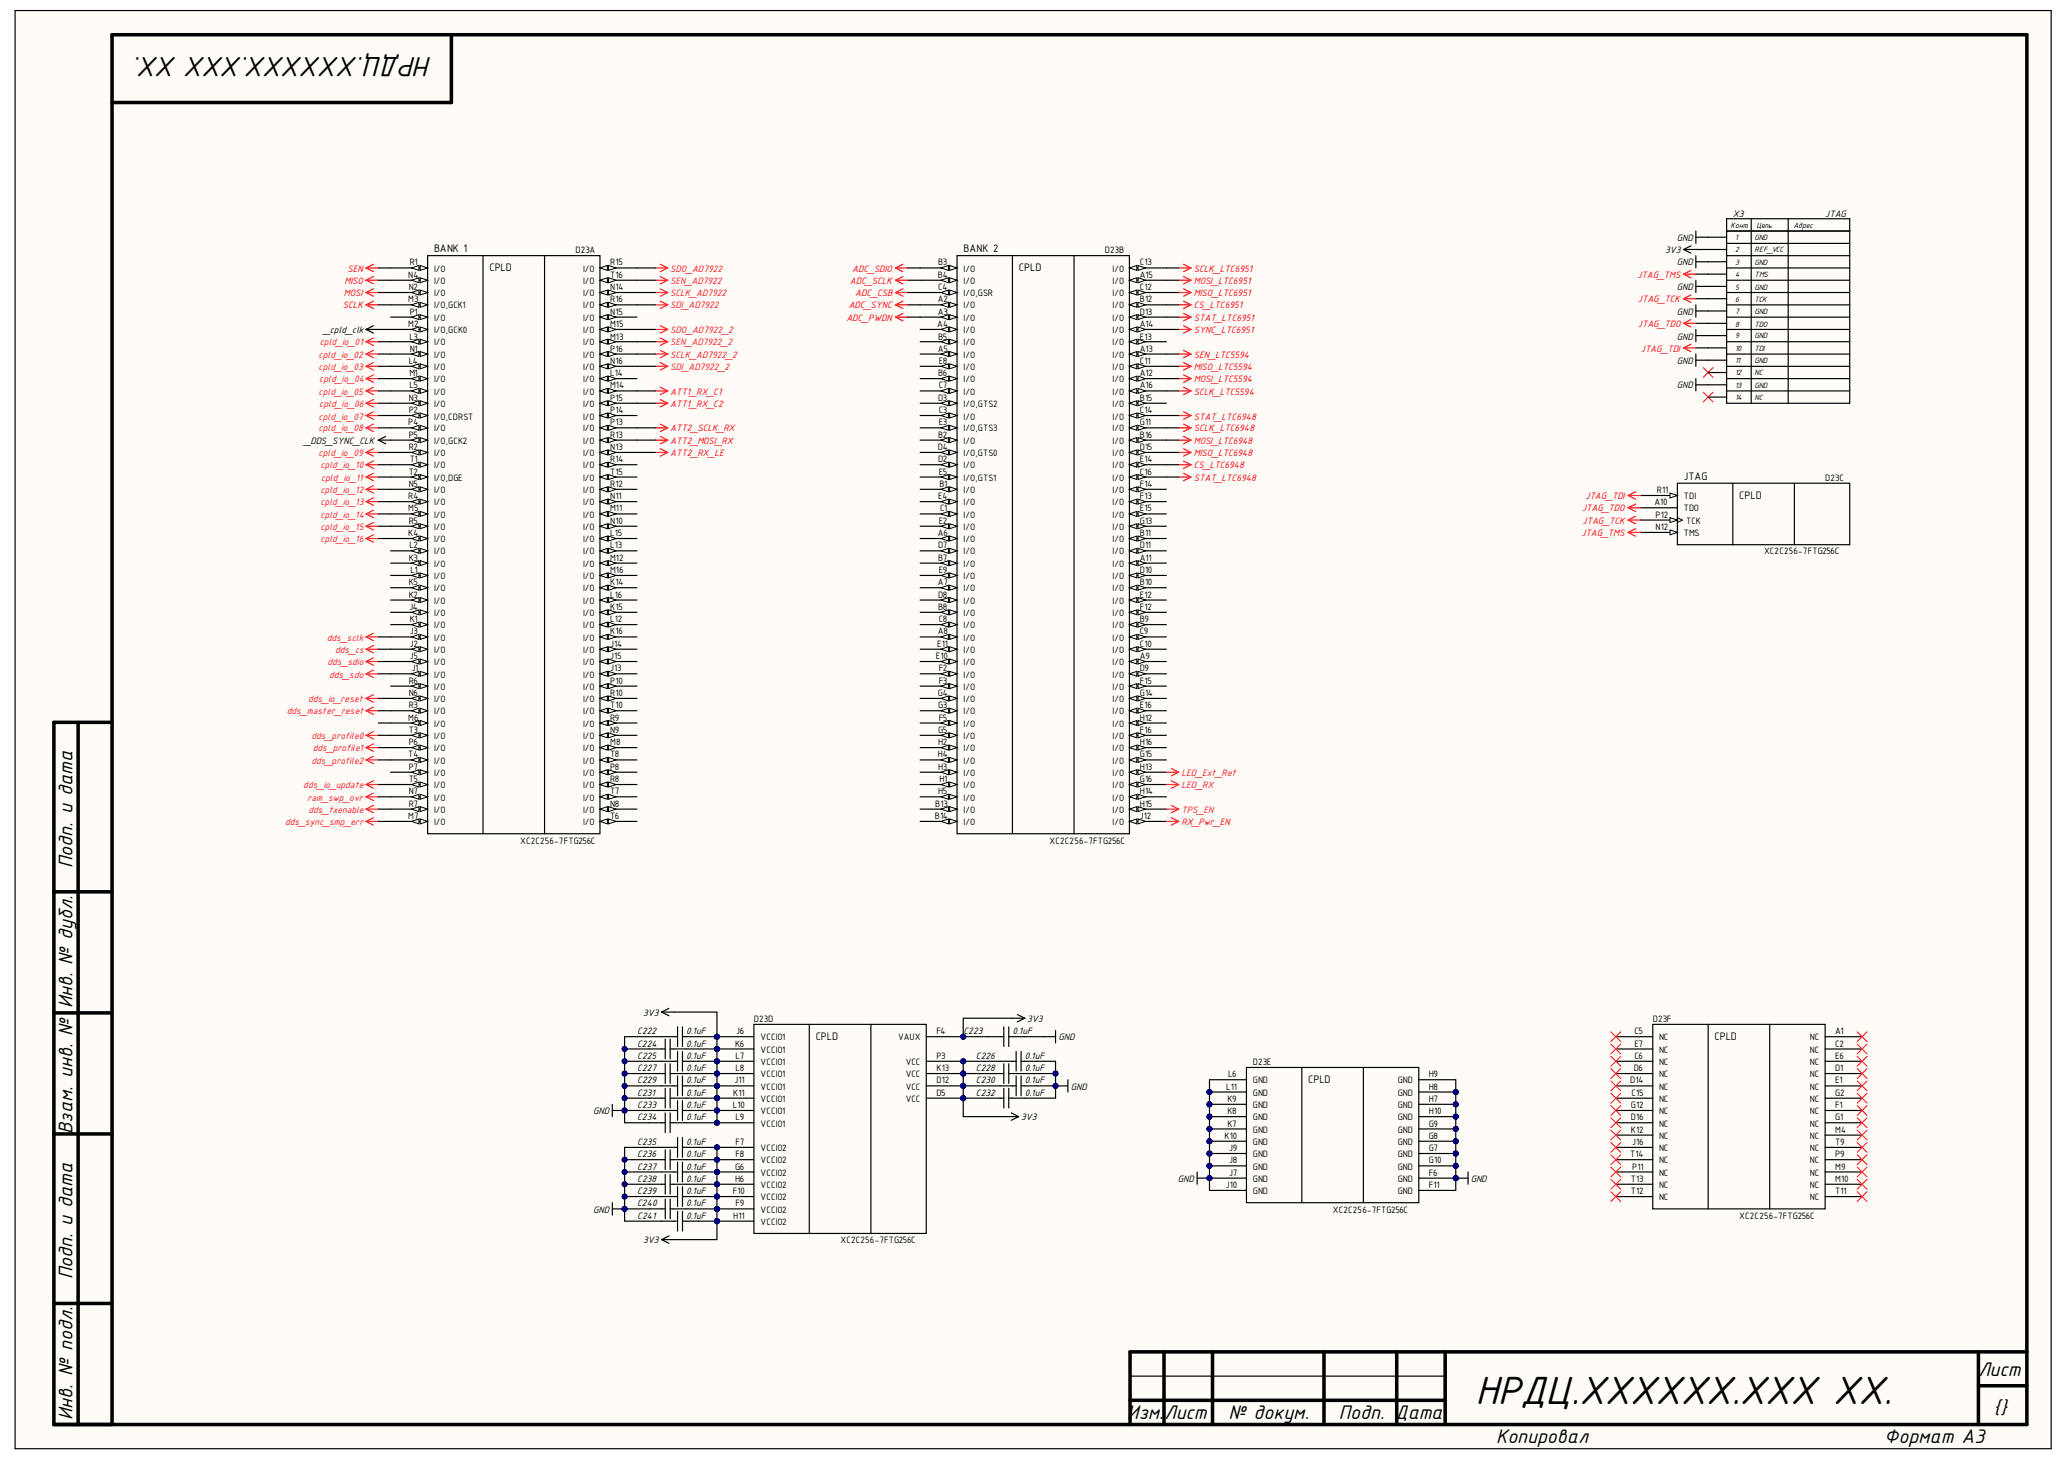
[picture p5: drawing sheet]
<svg xmlns="http://www.w3.org/2000/svg" width="297mm" height="210mm" viewBox="0 0 297 210" stroke-linecap="round" stroke-linejoin="round" font-family="sans-serif">
<defs><g id="words">
<text font-size="6.1" x="211.9" y="201.7">НРДЦ.ХХХХХХ.ХХХ ХХ.</text>
<text font-size="4.3" x="62.1" y="8.2" transform="rotate(-180 62.1 8.2)">НРДЦ.ХХХХХХ.ХХХ ХХ.</text>
<g font-size="3">
<text x="10.4" y="124.7" transform="rotate(-90 10.4 124.7)">Подп. и дата</text>
<text x="10.4" y="144.8" transform="rotate(-90 10.4 144.8)">Инв. № дубл.</text>
<text x="10.4" y="162.9" transform="rotate(-90 10.4 162.9)">Взам. инв. №</text>
<text x="10.4" y="183.8" transform="rotate(-90 10.4 183.8)">Подп. и дата</text>
<text x="284.2" y="197.6">Лист</text>
<text x="10.4" y="204" transform="rotate(-90 10.4 204)">Инв. № подл.</text>
<text x="161.9" y="203.9">Изм.</text>
<text x="167.3" y="203.9">Лист</text>
<text x="176.5" y="203.9">№ докум.</text>
<text x="192.3" y="203.9">Подп. Дата</text>
<text x="286.3" y="203.2">{}</text>
<text x="214.9" y="207.4">Копировал</text>
<text x="270.6" y="207.4">Формат А3</text>
</g>
<g font-size="1.7">
<text x="62.4" y="36.3">BANK 1</text>
<text x="70.3" y="39">CPLD</text>
<text x="138.4" y="36.3">BANK 2</text>
<text x="146.4" y="39">CPLD</text>
<text x="241.9" y="69">JTAG</text>
<text x="249.8" y="71.7">CPLD</text>
<text x="117.2" y="149.4">CPLD</text>
<text x="246.3" y="149.4">CPLD</text>
<text x="187.9" y="155.6">CPLD</text>
</g>
<g font-size="1.4">
<text x="240.9" y="34.6">GND</text>
<text x="248.9" y="31.1">X3</text>
<text x="262.2" y="31.1">JTAG</text>
<text x="58.6" y="39.9">N4</text>
<text x="58.7" y="41.7">N2</text>
<text x="58.9" y="38.1">R1</text>
<text x="62.4" y="39.1">I/O</text>
<text x="62.4" y="40.8">I/O</text>
<text x="82.7" y="36.4">D23A</text>
<text x="83.8" y="39.1">I/O</text>
<text x="83.8" y="40.8">I/O</text>
<text x="87.6" y="38.1">R15</text>
<text x="87.6" y="39.9">T16</text>
<text x="87.6" y="41.7">N14</text>
<text x="134.7" y="39.9">B4</text>
<text x="134.8" y="38.1">B3</text>
<text x="134.8" y="41.7">C4</text>
<text x="138.4" y="39.1">I/O</text>
<text x="138.4" y="40.8">I/O</text>
<text x="158.7" y="36.4">D23B</text>
<text x="159.8" y="39.1">I/O</text>
<text x="159.8" y="40.8">I/O</text>
<text x="163.7" y="38.1">C13</text>
<text x="163.7" y="39.9">A15</text>
<text x="163.7" y="41.7">C12</text>
<text x="239.2" y="36.4">3V3</text>
<text x="240.9" y="38.1">GND</text>
<text x="240.9" y="41.7">GND</text>
<text x="46.5" y="47.8">_cpld_clk</text>
<text x="58.6" y="43.5">M3</text>
<text x="58.6" y="47">M2</text>
<text x="58.9" y="45.2">P1</text>
<text x="62.4" y="42.5">I/O</text>
<text x="62.4" y="44.3">I/O,GCK1</text>
<text x="62.4" y="46.1">I/O</text>
<text x="62.4" y="47.8">I/O,GCK0</text>
<text x="83.8" y="42.5">I/O</text>
<text x="83.8" y="44.3">I/O</text>
<text x="83.8" y="46.1">I/O</text>
<text x="83.8" y="47.8">I/O</text>
<text x="87.6" y="43.5">R16</text>
<text x="87.6" y="45.2">N15</text>
<text x="87.6" y="47">M15</text>
<text x="134.6" y="47">A4</text>
<text x="134.7" y="43.5">A2</text>
<text x="134.7" y="45.2">A3</text>
<text x="138.4" y="42.5">I/O,GSR</text>
<text x="138.4" y="44.3">I/O</text>
<text x="138.4" y="46.1">I/O</text>
<text x="138.4" y="47.8">I/O</text>
<text x="159.8" y="42.5">I/O</text>
<text x="159.8" y="44.3">I/O</text>
<text x="159.8" y="46.1">I/O</text>
<text x="159.8" y="47.8">I/O</text>
<text x="163.7" y="43.5">B12</text>
<text x="163.7" y="45.2">D13</text>
<text x="163.7" y="47">A14</text>
<text x="240.9" y="45.2">GND</text>
<text x="58.7" y="52.2">L4</text>
<text x="58.8" y="48.8">L3</text>
<text x="58.9" y="50.6">N1</text>
<text x="62.4" y="49.6">I/O</text>
<text x="62.4" y="51.4">I/O</text>
<text x="62.4" y="53.2">I/O</text>
<text x="83.8" y="49.6">I/O</text>
<text x="83.8" y="51.4">I/O</text>
<text x="83.8" y="53.2">I/O</text>
<text x="87.6" y="48.8">M13</text>
<text x="87.6" y="50.6">P16</text>
<text x="87.6" y="52.2">N16</text>
<text x="134.7" y="50.6">A5</text>
<text x="134.8" y="48.8">B5</text>
<text x="134.9" y="52.2">E8</text>
<text x="138.4" y="49.6">I/O</text>
<text x="138.4" y="51.4">I/O</text>
<text x="138.4" y="53.2">I/O</text>
<text x="159.8" y="49.6">I/O</text>
<text x="159.8" y="51.4">I/O</text>
<text x="159.8" y="53.2">I/O</text>
<text x="163.7" y="48.8">E13</text>
<text x="163.7" y="50.6">A13</text>
<text x="163.7" y="52.2">C11</text>
<text x="240.9" y="48.8">GND</text>
<text x="240.9" y="52.2">GND</text>
<text x="58.7" y="57.6">N3</text>
<text x="58.7" y="59.3">P2</text>
<text x="58.8" y="54">M1</text>
<text x="58.8" y="55.8">L5</text>
<text x="62.4" y="54.9">I/O</text>
<text x="62.4" y="56.7">I/O</text>
<text x="62.4" y="58.5">I/O</text>
<text x="83.8" y="54.9">I/O</text>
<text x="83.8" y="56.7">I/O</text>
<text x="83.8" y="58.5">I/O</text>
<text x="87.6" y="54">L14</text>
<text x="87.6" y="55.8">M14</text>
<text x="87.6" y="57.6">P15</text>
<text x="87.6" y="59.3">P14</text>
<text x="134.8" y="54">B6</text>
<text x="134.8" y="57.6">D3</text>
<text x="134.9" y="55.8">C7</text>
<text x="134.9" y="59.3">C3</text>
<text x="138.4" y="54.9">I/O</text>
<text x="138.4" y="56.7">I/O</text>
<text x="138.4" y="58.5">I/O,GTS2</text>
<text x="159.8" y="54.9">I/O</text>
<text x="159.8" y="56.7">I/O</text>
<text x="159.8" y="58.5">I/O</text>
<text x="163.7" y="54">A12</text>
<text x="163.7" y="55.8">A16</text>
<text x="163.7" y="57.6">B15</text>
<text x="163.7" y="59.3">C14</text>
<text x="240.9" y="55.8">GND</text>
<text x="43.7" y="63.7">_DDS_SYNC_CLK</text>
<text x="58.6" y="61.1">P4</text>
<text x="58.7" y="62.9">P5</text>
<text x="58.7" y="64.7">R2</text>
<text x="62.4" y="60.3">I/O,CDRST</text>
<text x="62.4" y="62">I/O</text>
<text x="62.4" y="63.7">I/O,GCK2</text>
<text x="62.4" y="65.5">I/O</text>
<text x="83.8" y="60.3">I/O</text>
<text x="83.8" y="62">I/O</text>
<text x="83.8" y="63.7">I/O</text>
<text x="83.8" y="65.5">I/O</text>
<text x="87.6" y="61.1">P13</text>
<text x="87.6" y="62.9">R13</text>
<text x="87.6" y="64.7">N13</text>
<text x="134.7" y="64.7">D4</text>
<text x="134.8" y="62.9">B2</text>
<text x="134.9" y="61.1">E3</text>
<text x="138.4" y="60.3">I/O</text>
<text x="138.4" y="62">I/O,GTS3</text>
<text x="138.4" y="63.7">I/O</text>
<text x="138.4" y="65.5">I/O,GTS0</text>
<text x="159.8" y="60.3">I/O</text>
<text x="159.8" y="62">I/O</text>
<text x="159.8" y="63.7">I/O</text>
<text x="159.8" y="65.5">I/O</text>
<text x="163.7" y="61.1">G11</text>
<text x="163.7" y="62.9">B16</text>
<text x="163.7" y="64.7">D15</text>
<text x="58.6" y="71.7">R4</text>
<text x="58.7" y="68.2">T2</text>
<text x="58.7" y="70">N5</text>
<text x="58.9" y="66.4">T1</text>
<text x="62.4" y="67.3">I/O</text>
<text x="62.4" y="69.1">I/O,DGE</text>
<text x="62.4" y="70.8">I/O</text>
<text x="83.8" y="67.3">I/O</text>
<text x="83.8" y="69.1">I/O</text>
<text x="83.8" y="70.8">I/O</text>
<text x="87.6" y="66.4">R14</text>
<text x="87.6" y="68.2">T15</text>
<text x="87.6" y="70">R12</text>
<text x="87.6" y="71.7">N11</text>
<text x="134.8" y="66.4">D2</text>
<text x="134.8" y="71.7">E4</text>
<text x="134.9" y="68.2">E5</text>
<text x="134.9" y="70">B1</text>
<text x="138.4" y="67.3">I/O</text>
<text x="138.4" y="69.1">I/O,GTS1</text>
<text x="138.4" y="70.8">I/O</text>
<text x="159.8" y="67.3">I/O</text>
<text x="159.8" y="69.1">I/O</text>
<text x="159.8" y="70.8">I/O</text>
<text x="163.7" y="66.4">E14</text>
<text x="163.7" y="68.2">C16</text>
<text x="163.7" y="70">F14</text>
<text x="163.7" y="71.7">F13</text>
<text x="238" y="70.8">R11</text>
<text x="241.9" y="71.7">TDI</text>
<text x="262.2" y="69.1">D23C</text>
<text x="58.6" y="73.5">M5</text>
<text x="58.6" y="77">K4</text>
<text x="58.7" y="75.2">R5</text>
<text x="62.4" y="72.6">I/O</text>
<text x="62.4" y="74.4">I/O</text>
<text x="62.4" y="76.2">I/O</text>
<text x="62.4" y="77.9">I/O</text>
<text x="83.8" y="72.6">I/O</text>
<text x="83.8" y="74.4">I/O</text>
<text x="83.8" y="76.2">I/O</text>
<text x="83.8" y="77.9">I/O</text>
<text x="87.6" y="73.5">M11</text>
<text x="87.6" y="75.2">N10</text>
<text x="87.6" y="77">L15</text>
<text x="134.7" y="77">A6</text>
<text x="134.9" y="75.2">E2</text>
<text x="135" y="73.5">C1</text>
<text x="138.4" y="72.6">I/O</text>
<text x="138.4" y="74.4">I/O</text>
<text x="138.4" y="76.2">I/O</text>
<text x="138.4" y="77.9">I/O</text>
<text x="159.8" y="72.6">I/O</text>
<text x="159.8" y="74.4">I/O</text>
<text x="159.8" y="76.2">I/O</text>
<text x="159.8" y="77.9">I/O</text>
<text x="163.7" y="73.5">E15</text>
<text x="163.7" y="75.2">G13</text>
<text x="163.7" y="77">B11</text>
<text x="237.6" y="72.6">A10</text>
<text x="237.8" y="74.4">P12</text>
<text x="237.8" y="76.2">N12</text>
<text x="241.9" y="73.5">TDO</text>
<text x="241.9" y="77">TMS</text>
<text x="242.2" y="75.2">TCK</text>
<text x="58.7" y="80.6">K3</text>
<text x="58.8" y="78.8">L2</text>
<text x="59" y="82.3">L1</text>
<text x="62.4" y="79.6">I/O</text>
<text x="62.4" y="81.4">I/O</text>
<text x="62.4" y="83.2">I/O</text>
<text x="83.8" y="79.6">I/O</text>
<text x="83.8" y="81.4">I/O</text>
<text x="83.8" y="83.2">I/O</text>
<text x="87.6" y="78.8">L13</text>
<text x="87.6" y="80.6">M12</text>
<text x="87.6" y="82.3">M16</text>
<text x="134.8" y="78.8">D7</text>
<text x="134.8" y="80.6">B7</text>
<text x="134.9" y="82.3">E9</text>
<text x="138.4" y="79.6">I/O</text>
<text x="138.4" y="81.4">I/O</text>
<text x="138.4" y="83.2">I/O</text>
<text x="159.8" y="79.6">I/O</text>
<text x="159.8" y="81.4">I/O</text>
<text x="159.8" y="83.2">I/O</text>
<text x="163.7" y="78.8">D11</text>
<text x="163.7" y="80.6">A11</text>
<text x="163.7" y="82.3">D10</text>
<text x="253.4" y="79.6">XC2C256-7FTG256C</text>
<text x="58.7" y="84.1">K5</text>
<text x="58.7" y="85.9">K2</text>
<text x="58.8" y="87.7">J4</text>
<text x="58.9" y="89.4">K1</text>
<text x="62.4" y="85">I/O</text>
<text x="62.4" y="86.7">I/O</text>
<text x="62.4" y="88.5">I/O</text>
<text x="83.8" y="85">I/O</text>
<text x="83.8" y="86.7">I/O</text>
<text x="83.8" y="88.5">I/O</text>
<text x="87.6" y="84.1">K14</text>
<text x="87.6" y="85.9">L16</text>
<text x="87.6" y="87.7">K15</text>
<text x="87.6" y="89.4">L12</text>
<text x="134.7" y="84.1">A7</text>
<text x="134.8" y="85.9">D8</text>
<text x="134.8" y="87.7">B8</text>
<text x="134.9" y="89.4">C8</text>
<text x="138.4" y="85">I/O</text>
<text x="138.4" y="86.7">I/O</text>
<text x="138.4" y="88.5">I/O</text>
<text x="159.8" y="85">I/O</text>
<text x="159.8" y="86.7">I/O</text>
<text x="159.8" y="88.5">I/O</text>
<text x="163.7" y="84.1">B10</text>
<text x="163.7" y="85.9">E12</text>
<text x="163.7" y="87.7">F12</text>
<text x="163.7" y="89.4">B9</text>
<text x="58.9" y="91.1">J3</text>
<text x="58.9" y="92.9">J2</text>
<text x="58.9" y="94.7">J5</text>
<text x="62.4" y="90.3">I/O</text>
<text x="62.4" y="92.1">I/O</text>
<text x="62.4" y="93.8">I/O</text>
<text x="62.4" y="95.6">I/O</text>
<text x="83.8" y="90.3">I/O</text>
<text x="83.8" y="92.1">I/O</text>
<text x="83.8" y="93.8">I/O</text>
<text x="83.8" y="95.6">I/O</text>
<text x="87.6" y="91.1">K16</text>
<text x="87.6" y="92.9">J14</text>
<text x="87.6" y="94.7">J15</text>
<text x="134.4" y="94.7">E10</text>
<text x="134.6" y="92.9">E11</text>
<text x="134.7" y="91.1">A8</text>
<text x="138.4" y="90.3">I/O</text>
<text x="138.4" y="92.1">I/O</text>
<text x="138.4" y="93.8">I/O</text>
<text x="138.4" y="95.6">I/O</text>
<text x="159.8" y="90.3">I/O</text>
<text x="159.8" y="92.1">I/O</text>
<text x="159.8" y="93.8">I/O</text>
<text x="159.8" y="95.6">I/O</text>
<text x="163.7" y="91.1">C9</text>
<text x="163.7" y="92.9">C10</text>
<text x="163.7" y="94.7">A9</text>
<text x="58.7" y="98.2">R6</text>
<text x="58.7" y="100">N6</text>
<text x="58.7" y="101.8">R3</text>
<text x="59.1" y="96.5">J1</text>
<text x="62.4" y="97.4">I/O</text>
<text x="62.4" y="99.1">I/O</text>
<text x="62.4" y="100.8">I/O</text>
<text x="83.8" y="97.4">I/O</text>
<text x="83.8" y="99.1">I/O</text>
<text x="83.8" y="100.8">I/O</text>
<text x="87.6" y="96.5">J13</text>
<text x="87.6" y="98.2">P10</text>
<text x="87.6" y="100">R10</text>
<text x="87.6" y="101.8">T10</text>
<text x="134.7" y="100">G4</text>
<text x="134.8" y="101.8">G3</text>
<text x="134.9" y="96.5">F2</text>
<text x="134.9" y="98.2">F3</text>
<text x="138.4" y="97.4">I/O</text>
<text x="138.4" y="99.1">I/O</text>
<text x="138.4" y="100.8">I/O</text>
<text x="159.8" y="97.4">I/O</text>
<text x="159.8" y="99.1">I/O</text>
<text x="159.8" y="100.8">I/O</text>
<text x="163.7" y="96.5">D9</text>
<text x="163.7" y="98.2">F15</text>
<text x="163.7" y="100">G14</text>
<text x="163.7" y="101.8">E16</text>
<text x="58.6" y="103.6">M6</text>
<text x="58.7" y="105.3">T3</text>
<text x="58.7" y="107.1">P6</text>
<text x="62.4" y="102.6">I/O</text>
<text x="62.4" y="104.4">I/O</text>
<text x="62.4" y="106.2">I/O</text>
<text x="62.4" y="107.9">I/O</text>
<text x="83.8" y="102.6">I/O</text>
<text x="83.8" y="104.4">I/O</text>
<text x="83.8" y="106.2">I/O</text>
<text x="83.8" y="107.9">I/O</text>
<text x="87.6" y="103.6">R9</text>
<text x="87.6" y="105.3">N9</text>
<text x="87.6" y="107.1">M8</text>
<text x="134.8" y="105.3">G5</text>
<text x="134.8" y="107.1">H2</text>
<text x="134.9" y="103.6">F5</text>
<text x="138.4" y="102.6">I/O</text>
<text x="138.4" y="104.4">I/O</text>
<text x="138.4" y="106.2">I/O</text>
<text x="138.4" y="107.9">I/O</text>
<text x="159.8" y="102.6">I/O</text>
<text x="159.8" y="104.4">I/O</text>
<text x="159.8" y="106.2">I/O</text>
<text x="159.8" y="107.9">I/O</text>
<text x="163.7" y="103.6">H12</text>
<text x="163.7" y="105.3">F16</text>
<text x="163.7" y="107.1">H16</text>
<text x="58.6" y="108.8">T4</text>
<text x="58.7" y="110.6">P7</text>
<text x="58.7" y="112.3">T5</text>
<text x="62.4" y="109.7">I/O</text>
<text x="62.4" y="111.5">I/O</text>
<text x="62.4" y="113.3">I/O</text>
<text x="83.8" y="109.7">I/O</text>
<text x="83.8" y="111.5">I/O</text>
<text x="83.8" y="113.3">I/O</text>
<text x="87.6" y="108.8">T8</text>
<text x="87.6" y="110.6">P8</text>
<text x="87.6" y="112.3">R8</text>
<text x="134.7" y="108.8">H4</text>
<text x="134.8" y="110.6">H3</text>
<text x="134.9" y="112.3">H1</text>
<text x="138.4" y="109.7">I/O</text>
<text x="138.4" y="111.5">I/O</text>
<text x="138.4" y="113.3">I/O</text>
<text x="159.8" y="109.7">I/O</text>
<text x="159.8" y="111.5">I/O</text>
<text x="159.8" y="113.3">I/O</text>
<text x="163.7" y="108.8">G15</text>
<text x="163.7" y="110.6">H13</text>
<text x="163.7" y="112.3">G16</text>
<text x="58.6" y="117.7">M7</text>
<text x="58.7" y="114.1">N7</text>
<text x="58.7" y="115.9">R7</text>
<text x="62.4" y="115">I/O</text>
<text x="62.4" y="116.7">I/O</text>
<text x="62.4" y="118.5">I/O</text>
<text x="83.8" y="115">I/O</text>
<text x="83.8" y="116.7">I/O</text>
<text x="83.8" y="118.5">I/O</text>
<text x="87.6" y="114.1">T7</text>
<text x="87.6" y="115.9">N8</text>
<text x="87.6" y="117.7">T6</text>
<text x="134.3" y="117.7">B14</text>
<text x="134.3" y="115.9">B13</text>
<text x="134.8" y="114.1">H5</text>
<text x="138.4" y="115">I/O</text>
<text x="138.4" y="116.7">I/O</text>
<text x="138.4" y="118.5">I/O</text>
<text x="159.8" y="115">I/O</text>
<text x="159.8" y="116.7">I/O</text>
<text x="159.8" y="118.5">I/O</text>
<text x="163.7" y="114.1">H14</text>
<text x="163.7" y="115.9">H15</text>
<text x="163.7" y="117.7">J12</text>
<text x="74.7" y="121.2">XC2C256-7FTG256C</text>
<text x="150.8" y="121.2">XC2C256-7FTG256C</text>
<text x="91.5" y="148.6">C222</text>
<text x="92.4" y="145.9">3V3</text>
<text x="98.6" y="148.6">0.1uF</text>
<text x="105.8" y="148.6">J6</text>
<text x="108.3" y="146.8">D23D</text>
<text x="109.2" y="149.5">VCCIO1</text>
<text x="129" y="149.5">VAUX</text>
<text x="134.5" y="148.6">F4</text>
<text x="138.4" y="148.6">C223</text>
<text x="145.4" y="148.6">0.1uF</text>
<text x="147.5" y="146.8">3V3</text>
<text x="152" y="149.5">GND</text>
<text x="234.8" y="148.6">C5</text>
<text x="237.4" y="146.8">D23F</text>
<text x="238.3" y="149.5">NC</text>
<text x="260" y="149.5">NC</text>
<text x="263.6" y="148.6">A1</text>
<text x="91.5" y="150.4">C224</text>
<text x="91.5" y="152.2">C225</text>
<text x="91.5" y="153.9">C227</text>
<text x="91.5" y="155.6">C229</text>
<text x="98.6" y="150.4">0.1uF</text>
<text x="98.6" y="152.2">0.1uF</text>
<text x="98.6" y="153.9">0.1uF</text>
<text x="98.6" y="155.6">0.1uF</text>
<text x="105.5" y="155.6">J11</text>
<text x="105.6" y="150.4">K6</text>
<text x="105.7" y="152.2">L7</text>
<text x="105.7" y="153.9">L8</text>
<text x="109.2" y="151.2">VCCIO1</text>
<text x="109.2" y="153">VCCIO1</text>
<text x="109.2" y="154.8">VCCIO1</text>
<text x="130.1" y="153">VCC</text>
<text x="130.1" y="154.8">VCC</text>
<text x="134.5" y="152.2">P3</text>
<text x="134.5" y="153.9">K13</text>
<text x="134.5" y="155.6">D12</text>
<text x="140.2" y="152.2">C226</text>
<text x="140.2" y="153.9">C228</text>
<text x="140.2" y="155.6">C230</text>
<text x="147.2" y="152.2">0.1uF</text>
<text x="147.2" y="153.9">0.1uF</text>
<text x="147.2" y="155.6">0.1uF</text>
<text x="176.4" y="154.8">L6</text>
<text x="179.9" y="155.6">GND</text>
<text x="179.9" y="153">D23E</text>
<text x="200.8" y="155.6">GND</text>
<text x="205.2" y="154.8">H9</text>
<text x="234.2" y="155.6">D14</text>
<text x="234.7" y="153.9">D6</text>
<text x="234.8" y="152.2">C6</text>
<text x="234.8" y="150.4">E7</text>
<text x="238.3" y="154.8">NC</text>
<text x="238.3" y="153">NC</text>
<text x="238.3" y="151.2">NC</text>
<text x="260" y="151.2">NC</text>
<text x="260" y="153">NC</text>
<text x="260" y="154.8">NC</text>
<text x="263.6" y="150.4">C2</text>
<text x="263.6" y="152.2">E6</text>
<text x="263.6" y="153.9">D1</text>
<text x="263.6" y="155.6">E1</text>
<text x="85.2" y="160.1">GND</text>
<text x="91.5" y="157.4">C231</text>
<text x="91.5" y="159.2">C233</text>
<text x="91.5" y="160.9">C234</text>
<text x="98.6" y="157.4">0.1uF</text>
<text x="98.6" y="159.2">0.1uF</text>
<text x="98.6" y="160.9">0.1uF</text>
<text x="105.2" y="159.2">L10</text>
<text x="105.3" y="157.4">K11</text>
<text x="105.7" y="160.9">L9</text>
<text x="109.2" y="156.6">VCCIO1</text>
<text x="109.2" y="158.3">VCCIO1</text>
<text x="109.2" y="160.1">VCCIO1</text>
<text x="109.2" y="161.9">VCCIO1</text>
<text x="130.1" y="156.6">VCC</text>
<text x="130.1" y="158.3">VCC</text>
<text x="134.5" y="157.4">D5</text>
<text x="140.2" y="157.4">C232</text>
<text x="146.7" y="160.9">3V3</text>
<text x="147.2" y="157.4">0.1uF</text>
<text x="153.8" y="156.6">GND</text>
<text x="176.1" y="156.6">L11</text>
<text x="176.3" y="161.9">K7</text>
<text x="176.3" y="160.1">K8</text>
<text x="176.3" y="158.3">K9</text>
<text x="179.9" y="160.9">GND</text>
<text x="179.9" y="159.2">GND</text>
<text x="179.9" y="157.4">GND</text>
<text x="200.8" y="160.9">GND</text>
<text x="200.8" y="159.2">GND</text>
<text x="200.8" y="157.4">GND</text>
<text x="205.2" y="161.9">G9</text>
<text x="205.2" y="160.1">H10</text>
<text x="205.2" y="158.3">H7</text>
<text x="205.2" y="156.6">H8</text>
<text x="234.3" y="160.9">D16</text>
<text x="234.3" y="159.2">G12</text>
<text x="234.3" y="157.4">C15</text>
<text x="238.3" y="161.9">NC</text>
<text x="238.3" y="160.1">NC</text>
<text x="238.3" y="158.3">NC</text>
<text x="238.3" y="156.6">NC</text>
<text x="260" y="156.6">NC</text>
<text x="260" y="158.3">NC</text>
<text x="260" y="160.1">NC</text>
<text x="260" y="161.9">NC</text>
<text x="263.6" y="157.4">G2</text>
<text x="263.6" y="159.2">F1</text>
<text x="263.6" y="160.9">G1</text>
<text x="91.5" y="164.5">C235</text>
<text x="91.5" y="166.3">C236</text>
<text x="98.6" y="164.5">0.1uF</text>
<text x="98.6" y="166.3">0.1uF</text>
<text x="105.7" y="164.5">F7</text>
<text x="105.7" y="166.3">F8</text>
<text x="109.2" y="165.3">VCCIO2</text>
<text x="109.2" y="167.1">VCCIO2</text>
<text x="175.9" y="163.6">K10</text>
<text x="176.6" y="167.1">J8</text>
<text x="176.6" y="165.3">J9</text>
<text x="179.9" y="166.3">GND</text>
<text x="179.9" y="164.5">GND</text>
<text x="179.9" y="162.7">GND</text>
<text x="200.8" y="166.3">GND</text>
<text x="200.8" y="164.5">GND</text>
<text x="200.8" y="162.7">GND</text>
<text x="205.2" y="167.1">G10</text>
<text x="205.2" y="165.3">G7</text>
<text x="205.2" y="163.6">G8</text>
<text x="234.2" y="166.3">T14</text>
<text x="234.3" y="162.7">K12</text>
<text x="234.4" y="164.5">J16</text>
<text x="238.3" y="167.1">NC</text>
<text x="238.3" y="165.3">NC</text>
<text x="238.3" y="163.6">NC</text>
<text x="260" y="163.6">NC</text>
<text x="260" y="165.3">NC</text>
<text x="260" y="167.1">NC</text>
<text x="263.6" y="162.7">M4</text>
<text x="263.6" y="164.5">T9</text>
<text x="263.6" y="166.3">P9</text>
<text x="91.5" y="168">C237</text>
<text x="91.5" y="169.8">C238</text>
<text x="91.5" y="171.6">C239</text>
<text x="91.5" y="173.3">C240</text>
<text x="98.6" y="168">0.1uF</text>
<text x="98.6" y="169.8">0.1uF</text>
<text x="98.6" y="171.6">0.1uF</text>
<text x="98.6" y="173.3">0.1uF</text>
<text x="105.2" y="171.6">F10</text>
<text x="105.6" y="168">G6</text>
<text x="105.6" y="169.8">H6</text>
<text x="105.7" y="173.3">F9</text>
<text x="109.2" y="168.9">VCCIO2</text>
<text x="109.2" y="170.7">VCCIO2</text>
<text x="109.2" y="172.4">VCCIO2</text>
<text x="169.2" y="169.8">GND</text>
<text x="176.1" y="170.7">J10</text>
<text x="176.6" y="168.9">J7</text>
<text x="179.9" y="171.6">GND</text>
<text x="179.9" y="169.8">GND</text>
<text x="179.9" y="168">GND</text>
<text x="200.8" y="171.6">GND</text>
<text x="200.8" y="169.8">GND</text>
<text x="200.8" y="168">GND</text>
<text x="205.2" y="170.7">F11</text>
<text x="205.2" y="168.9">F6</text>
<text x="211.2" y="169.8">GND</text>
<text x="234.3" y="171.6">T12</text>
<text x="234.3" y="169.8">T13</text>
<text x="234.4" y="168">P11</text>
<text x="238.3" y="172.4">NC</text>
<text x="238.3" y="170.7">NC</text>
<text x="238.3" y="168.9">NC</text>
<text x="260" y="168.9">NC</text>
<text x="260" y="170.7">NC</text>
<text x="260" y="172.4">NC</text>
<text x="263.6" y="168">M9</text>
<text x="263.6" y="169.8">M10</text>
<text x="263.6" y="171.6">T11</text>
<text x="85.2" y="174.2">GND</text>
<text x="91.5" y="175.1">C241</text>
<text x="92.4" y="178.6">3V3</text>
<text x="98.6" y="175.1">0.1uF</text>
<text x="105.3" y="175.1">H11</text>
<text x="109.2" y="174.2">VCCIO2</text>
<text x="109.2" y="176">VCCIO2</text>
<text x="120.7" y="178.6">XC2C256-7FTG256C</text>
<text x="191.5" y="174.2">XC2C256-7FTG256C</text>
<text x="249.8" y="175.1">XC2C256-7FTG256C</text>
</g>
<g font-size="1.4" fill="#f00">
<text x="49.5" y="40.8">MISO</text>
<text x="49.9" y="39.1">SEN</text>
<text x="122.1" y="40.8">ADC_SCLK</text>
<text x="122.4" y="39.1">ADC_SDIO</text>
<text x="171.5" y="39.1">SCLK_LTC6951</text>
<text x="171.5" y="40.8">MOSI_LTC6951</text>
<text x="235.2" y="39.9">JTAG_TMS</text>
<text x="49.2" y="44.3">SCLK</text>
<text x="49.4" y="42.5">MOSI</text>
<text x="121.6" y="46.1">ADC_PWDN</text>
<text x="121.9" y="44.3">ADC_SYNC</text>
<text x="122.8" y="42.5">ADC_CSB</text>
<text x="171.5" y="44.3">CS_LTC6951</text>
<text x="171.5" y="46.1">STAT_LTC6951</text>
<text x="171.5" y="42.5">MISO_LTC6951</text>
<text x="171.5" y="47.8">SYNC_LTC6951</text>
<text x="235.3" y="47">JTAG_TDO</text>
<text x="235.3" y="43.5">JTAG_TCK</text>
<text x="171.5" y="53.2">MISO_LTC5594</text>
<text x="171.5" y="51.4">SEN_LTC5594</text>
<text x="235.7" y="50.6">JTAG_TDI</text>
<text x="96.3" y="56.7">ATT1_RX_C1</text>
<text x="96.3" y="58.5">ATT1_RX_C2</text>
<text x="171.5" y="56.7">SCLK_LTC5594</text>
<text x="171.5" y="54.9">MOSI_LTC5594</text>
<text x="96.3" y="65.5">ATT2_RX_LE</text>
<text x="96.3" y="62">ATT2_SCLK_RX</text>
<text x="96.3" y="63.7">ATT2_MOSI_RX</text>
<text x="171.5" y="62">SCLK_LTC6948</text>
<text x="171.5" y="63.7">MOSI_LTC6948</text>
<text x="171.5" y="65.5">MISO_LTC6948</text>
<text x="171.5" y="60.3">STAT_LTC6948</text>
<text x="171.5" y="67.3">CS_LTC6948</text>
<text x="171.5" y="69.1">STAT_LTC6948</text>
<text x="227.7" y="71.7">JTAG_TDI</text>
<text x="227.2" y="77">JTAG_TMS</text>
<text x="227.2" y="73.5">JTAG_TDO</text>
<text x="227.3" y="75.2">JTAG_TCK</text>
<text x="169.7" y="118.5">RX_Pwr_EN</text>
</g>
<g font-size="1.4" fill="#ee0e22">
<text x="96.3" y="39.1">SDO_AD7922</text>
<text x="96.3" y="40.8">SEN_AD7922</text>
<text x="96.3" y="42.5">SCLK_AD7922</text>
<text x="96.3" y="44.3">SDI_AD7922</text>
<text x="96.3" y="47.8">SDO_AD7922_2</text>
<text x="45.8" y="53.2">cpld_io_03</text>
<text x="45.8" y="51.4">cpld_io_02</text>
<text x="45.9" y="49.6">cpld_io_01</text>
<text x="96.3" y="49.6">SEN_AD7922_2</text>
<text x="96.3" y="51.4">SCLK_AD7922_2</text>
<text x="96.3" y="53.2">SDI_AD7922_2</text>
<text x="45.8" y="56.7">cpld_io_05</text>
<text x="45.9" y="54.9">cpld_io_04</text>
<text x="45.9" y="58.5">cpld_io_06</text>
<text x="45.8" y="60.3">cpld_io_07</text>
<text x="45.8" y="65.5">cpld_io_09</text>
<text x="45.8" y="62">cpld_io_08</text>
<text x="46" y="67.3">cpld_io_10</text>
<text x="46" y="70.8">cpld_io_12</text>
<text x="46.1" y="69.1">cpld_io_11</text>
<text x="46" y="72.6">cpld_io_13</text>
<text x="46" y="76.2">cpld_io_15</text>
<text x="46" y="74.4">cpld_io_14</text>
<text x="46" y="77.9">cpld_io_16</text>
<text x="47" y="92.1">dds_sclk</text>
<text x="47" y="95.6">dds_sdio</text>
<text x="48.1" y="93.8">dds_cs</text>
<text x="44.2" y="100.8">dds_io_reset</text>
<text x="47.3" y="97.4">dds_sdo</text>
<text x="41.2" y="102.6">dds_master_reset</text>
<text x="44.8" y="106.2">dds_profile0</text>
<text x="44.9" y="107.9">dds_profile1</text>
<text x="43.6" y="113.3">dds_io_update</text>
<text x="44.8" y="109.7">dds_profile2</text>
<text x="169.7" y="113.3">LED_RX</text>
<text x="169.7" y="111.5">LED_Ext_Ref</text>
<text x="40.9" y="118.5">dds_sync_smp_err</text>
<text x="44.2" y="115">ram_swp_ovr</text>
<text x="44.3" y="116.7">dds_txenable</text>
<text x="169.7" y="116.7">TPS_EN</text>
</g>
<g font-size="1.2">
<text x="248.6" y="32.7">Конт.</text>
<text x="249.2" y="34.5">1</text>
<text x="252" y="34.5">GND</text>
<text x="252.3" y="32.7">Цепь</text>
<text x="257.6" y="32.7">Адрес</text>
<text x="249.2" y="36.3">2</text>
<text x="249.2" y="38">3</text>
<text x="249.2" y="39.8">4</text>
<text x="249.2" y="41.6">5</text>
<text x="252" y="38">GND</text>
<text x="252" y="41.6">GND</text>
<text x="252" y="36.3">REF_VCC</text>
<text x="252" y="39.8">TMS</text>
<text x="249.2" y="43.4">6</text>
<text x="249.2" y="45.1">7</text>
<text x="249.2" y="46.9">8</text>
<text x="252" y="45.1">GND</text>
<text x="252" y="43.4">TCK</text>
<text x="252" y="46.9">TDO</text>
<text x="249.2" y="48.6">9</text>
<text x="249.2" y="50.4">10</text>
<text x="249.2" y="52.2">11</text>
<text x="249.2" y="53.9">12</text>
<text x="252" y="48.6">GND</text>
<text x="252" y="52.2">GND</text>
<text x="252" y="50.4">TDI</text>
<text x="252" y="53.9">NC</text>
<text x="249.2" y="55.7">13</text>
<text x="249.2" y="57.5">14</text>
<text x="252" y="55.7">GND</text>
<text x="252" y="57.5">NC</text>
</g>
</g></defs>
<g fill="#fffcf8">
<path d="M2.2 1.5h292.4v206.6h-292.4z" fill-rule="evenodd"/>
<path d="M2.2 1.5h292.4v206.6h-292.4z" fill-rule="evenodd"/>
</g>
<g fill="none" stroke="#000" stroke-width=".51">
<path d="M64.8 5v9.7h-48.7M11.2 103.8v100.9M16.1 103.8h-8.4v100.9h283.4v-199.7h-275v199.7M7.7 128.1h8.4M7.7 145.5h8.4M7.7 162.9h8.4M7.7 187.3h8.4M167.2 194.2v10.5M174.2 194.2v10.5M190.2 194.2v10.5M200.6 194.2v10.5M207.6 194.2v10.5"/>
<path d="M284.2 194.2v10.5M284.2 199.1h6.9M291.1 194.2h-128.8v10.5M162.3 201.2h45.3"/>
</g>
<path d="M2.2 1.5h292.4v206.6h-292.4zM56.1 38.5h5.3M61.4 36.7h24.8v83.1h-24.8zM162.3 197.7h45.3" fill="none" stroke="#000" stroke-width=".17"/>
<g fill="none" stroke="#f00" stroke-width=".17">
<path d="M128.6 38.5l1.1 .5M128.6 38.5h1.8M129.7 39.7l-1.1 .6M129.7 38l-1.1 .5M128.6 45.6l1.1 .5M128.6 45.6h1.8M128.6 43.8l1.1 .5M128.6 43.8h1.8M128.6 40.3l1.1 .5M128.6 40.3h1.8M128.6 42l1.1 .6M128.6 42h1.8"/>
<path d="M129.7 45l-1.1 .6M129.7 43.3l-1.1 .5M129.7 41.5l-1.1 .5"/>
</g>
<path d="M60.4 38.1l1 .4-1 .3z" fill="#f8fcff"/>
<path d="M60.4 38.1l1 .4-1 .3z" fill="none" stroke="#000" stroke-width=".14"/>
<path d="M59.1 38.5l1.1-.4v.7z" fill="#f8fcff"/>
<path d="M59.1 38.5l1.1-.4v.7z" fill="none" stroke="#000" stroke-width=".14"/>
<path d="M56.1 40.3h5.3" fill="none" stroke="#000" stroke-width=".17"/>
<path d="M60.4 39.9l1 .4-1 .3z" fill="#f8fcff"/>
<path d="M60.4 39.9l1 .4-1 .3z" fill="none" stroke="#000" stroke-width=".14"/>
<path d="M59.1 40.3l1.1-.4v.7z" fill="#f8fcff"/>
<path d="M59.1 40.3l1.1-.4v.7z" fill="none" stroke="#000" stroke-width=".14"/>
<path d="M56.1 42h5.3" fill="none" stroke="#000" stroke-width=".17"/>
<path d="M60.4 41.7l1 .3-1 .4z" fill="#f8fcff"/>
<path d="M60.4 41.7l1 .3-1 .4z" fill="none" stroke="#000" stroke-width=".14"/>
<path d="M59.1 42l1.1-.3v.7z" fill="#f8fcff"/>
<path d="M59.1 42l1.1-.3v.7z" fill="none" stroke="#000" stroke-width=".14"/>
<path d="M56.1 43.8h5.3" fill="none" stroke="#000" stroke-width=".17"/>
<path d="M60.4 43.4l1 .4-1 .3z" fill="#f8fcff"/>
<path d="M60.4 43.4l1 .4-1 .3z" fill="none" stroke="#000" stroke-width=".14"/>
<path d="M59.1 43.8l1.1-.4v.7z" fill="#f8fcff"/>
<path d="M59.1 43.8l1.1-.4v.7z" fill="none" stroke="#000" stroke-width=".14"/>
<path d="M56.1 45.6h5.3" fill="none" stroke="#000" stroke-width=".17"/>
<path d="M60.4 45.2l1 .4-1 .3z" fill="#f8fcff"/>
<path d="M60.4 45.2l1 .4-1 .3z" fill="none" stroke="#000" stroke-width=".14"/>
<path d="M59.1 45.6l1.1-.4v.7z" fill="#f8fcff"/>
<path d="M59.1 45.6l1.1-.4v.7z" fill="none" stroke="#000" stroke-width=".14"/>
<path d="M56.1 47.3h5.3" fill="none" stroke="#000" stroke-width=".17"/>
<path d="M60.4 47l1 .3-1 .4z" fill="#f8fcff"/>
<path d="M60.4 47l1 .3-1 .4z" fill="none" stroke="#000" stroke-width=".14"/>
<path d="M59.1 47.3l1.1-.3v.7z" fill="#f8fcff"/>
<path d="M59.1 47.3l1.1-.3v.7z" fill="none" stroke="#000" stroke-width=".14"/>
<path d="M56.1 49.1h5.3" fill="none" stroke="#000" stroke-width=".17"/>
<path d="M60.4 48.7l1 .4-1 .3z" fill="#f8fcff"/>
<path d="M60.4 48.7l1 .4-1 .3z" fill="none" stroke="#000" stroke-width=".14"/>
<path d="M59.1 49.1l1.1-.4v.7z" fill="#f8fcff"/>
<path d="M59.1 49.1l1.1-.4v.7z" fill="none" stroke="#000" stroke-width=".14"/>
<path d="M56.1 50.9h5.3" fill="none" stroke="#000" stroke-width=".17"/>
<path d="M60.4 50.5l1 .4-1 .3z" fill="#f8fcff"/>
<path d="M60.4 50.5l1 .4-1 .3z" fill="none" stroke="#000" stroke-width=".14"/>
<path d="M59.1 50.9l1.1-.4v.7z" fill="#f8fcff"/>
<path d="M59.1 50.9l1.1-.4v.7z" fill="none" stroke="#000" stroke-width=".14"/>
<path d="M56.1 52.6h5.3" fill="none" stroke="#000" stroke-width=".17"/>
<path d="M60.4 52.3l1 .3-1 .4z" fill="#f8fcff"/>
<path d="M60.4 52.3l1 .3-1 .4z" fill="none" stroke="#000" stroke-width=".14"/>
<path d="M59.1 52.6l1.1-.3v.7z" fill="#f8fcff"/>
<path d="M59.1 52.6l1.1-.3v.7z" fill="none" stroke="#000" stroke-width=".14"/>
<path d="M56.1 54.4h5.3" fill="none" stroke="#000" stroke-width=".17"/>
<path d="M60.4 54l1 .4-1 .4z" fill="#f8fcff"/>
<path d="M60.4 54l1 .4-1 .4z" fill="none" stroke="#000" stroke-width=".14"/>
<path d="M59.1 54.4l1.1-.4v.8z" fill="#f8fcff"/>
<path d="M59.1 54.4l1.1-.4v.8z" fill="none" stroke="#000" stroke-width=".14"/>
<path d="M56.1 56.2h5.3" fill="none" stroke="#000" stroke-width=".17"/>
<path d="M60.4 55.8l1 .4-1 .3z" fill="#f8fcff"/>
<path d="M60.4 55.8l1 .4-1 .3z" fill="none" stroke="#000" stroke-width=".14"/>
<path d="M59.1 56.2l1.1-.4v.7z" fill="#f8fcff"/>
<path d="M59.1 56.2l1.1-.4v.7z" fill="none" stroke="#000" stroke-width=".14"/>
<path d="M56.1 57.9h5.3" fill="none" stroke="#000" stroke-width=".17"/>
<path d="M60.4 57.6l1 .3-1 .4z" fill="#f8fcff"/>
<path d="M60.4 57.6l1 .3-1 .4z" fill="none" stroke="#000" stroke-width=".14"/>
<path d="M59.1 57.9l1.1-.3v.7z" fill="#f8fcff"/>
<path d="M59.1 57.9l1.1-.3v.7z" fill="none" stroke="#000" stroke-width=".14"/>
<path d="M56.1 59.7h5.3" fill="none" stroke="#000" stroke-width=".17"/>
<path d="M60.4 59.3l1 .4-1 .4z" fill="#f8fcff"/>
<path d="M60.4 59.3l1 .4-1 .4z" fill="none" stroke="#000" stroke-width=".14"/>
<path d="M59.1 59.7l1.1-.4v.8z" fill="#f8fcff"/>
<path d="M59.1 59.7l1.1-.4v.8z" fill="none" stroke="#000" stroke-width=".14"/>
<path d="M56.1 61.5h5.3" fill="none" stroke="#000" stroke-width=".17"/>
<path d="M60.4 61.1l1 .4-1 .3z" fill="#f8fcff"/>
<path d="M60.4 61.1l1 .4-1 .3z" fill="none" stroke="#000" stroke-width=".14"/>
<path d="M59.1 61.5l1.1-.4v.7z" fill="#f8fcff"/>
<path d="M59.1 61.5l1.1-.4v.7z" fill="none" stroke="#000" stroke-width=".14"/>
<path d="M56.1 63.2h5.3" fill="none" stroke="#000" stroke-width=".17"/>
<path d="M60.4 62.9l1 .3-1 .4z" fill="#f8fcff"/>
<path d="M60.4 62.9l1 .3-1 .4z" fill="none" stroke="#000" stroke-width=".14"/>
<path d="M59.1 63.2l1.1-.3v.7z" fill="#f8fcff"/>
<path d="M59.1 63.2l1.1-.3v.7z" fill="none" stroke="#000" stroke-width=".14"/>
<path d="M56.1 65h5.3" fill="none" stroke="#000" stroke-width=".17"/>
<path d="M60.4 64.6l1 .4-1 .4z" fill="#f8fcff"/>
<path d="M60.4 64.6l1 .4-1 .4z" fill="none" stroke="#000" stroke-width=".14"/>
<path d="M59.1 65l1.1-.4v.8z" fill="#f8fcff"/>
<path d="M59.1 65l1.1-.4v.8z" fill="none" stroke="#000" stroke-width=".14"/>
<path d="M56.1 66.8h5.3" fill="none" stroke="#000" stroke-width=".17"/>
<path d="M60.4 66.4l1 .4-1 .3z" fill="#f8fcff"/>
<path d="M60.4 66.4l1 .4-1 .3z" fill="none" stroke="#000" stroke-width=".14"/>
<path d="M59.1 66.8l1.1-.4v.7z" fill="#f8fcff"/>
<path d="M59.1 66.8l1.1-.4v.7z" fill="none" stroke="#000" stroke-width=".14"/>
<path d="M56.1 68.5h5.3" fill="none" stroke="#000" stroke-width=".17"/>
<path d="M60.4 68.2l1 .3-1 .4z" fill="#f8fcff"/>
<path d="M60.4 68.2l1 .3-1 .4z" fill="none" stroke="#000" stroke-width=".14"/>
<path d="M59.1 68.5l1.1-.3v.7z" fill="#f8fcff"/>
<path d="M59.1 68.5l1.1-.3v.7z" fill="none" stroke="#000" stroke-width=".14"/>
<path d="M56.1 70.3h5.3" fill="none" stroke="#000" stroke-width=".17"/>
<path d="M60.4 69.9l1 .4-1 .4z" fill="#f8fcff"/>
<path d="M60.4 69.9l1 .4-1 .4z" fill="none" stroke="#000" stroke-width=".14"/>
<path d="M59.1 70.3l1.1-.4v.8z" fill="#f8fcff"/>
<path d="M59.1 70.3l1.1-.4v.8z" fill="none" stroke="#000" stroke-width=".14"/>
<path d="M56.1 72.1h5.3" fill="none" stroke="#000" stroke-width=".17"/>
<path d="M60.4 71.7l1 .4-1 .3z" fill="#f8fcff"/>
<path d="M60.4 71.7l1 .4-1 .3z" fill="none" stroke="#000" stroke-width=".14"/>
<path d="M59.1 72.1l1.1-.4v.7z" fill="#f8fcff"/>
<path d="M59.1 72.1l1.1-.4v.7z" fill="none" stroke="#000" stroke-width=".14"/>
<path d="M56.1 73.8h5.3" fill="none" stroke="#000" stroke-width=".17"/>
<path d="M60.4 73.5l1 .3-1 .4z" fill="#f8fcff"/>
<path d="M60.4 73.5l1 .3-1 .4z" fill="none" stroke="#000" stroke-width=".14"/>
<path d="M59.1 73.8l1.1-.3v.7z" fill="#f8fcff"/>
<path d="M59.1 73.8l1.1-.3v.7z" fill="none" stroke="#000" stroke-width=".14"/>
<path d="M56.1 75.6h5.3" fill="none" stroke="#000" stroke-width=".17"/>
<path d="M60.4 75.3l1 .3-1 .4z" fill="#f8fcff"/>
<path d="M60.4 75.3l1 .3-1 .4z" fill="none" stroke="#000" stroke-width=".14"/>
<path d="M59.1 75.6l1.1-.3v.7z" fill="#f8fcff"/>
<path d="M59.1 75.6l1.1-.3v.7z" fill="none" stroke="#000" stroke-width=".14"/>
<path d="M56.1 77.4h5.3" fill="none" stroke="#000" stroke-width=".17"/>
<path d="M60.4 77l1 .4-1 .3z" fill="#f8fcff"/>
<path d="M60.4 77l1 .4-1 .3z" fill="none" stroke="#000" stroke-width=".14"/>
<path d="M59.1 77.4l1.1-.4v.7z" fill="#f8fcff"/>
<path d="M59.1 77.4l1.1-.4v.7z" fill="none" stroke="#000" stroke-width=".14"/>
<path d="M56.1 79.1h5.3" fill="none" stroke="#000" stroke-width=".17"/>
<path d="M60.4 78.8l1 .3-1 .4z" fill="#f8fcff"/>
<path d="M60.4 78.8l1 .3-1 .4z" fill="none" stroke="#000" stroke-width=".14"/>
<path d="M59.1 79.1l1.1-.3v.7z" fill="#f8fcff"/>
<path d="M59.1 79.1l1.1-.3v.7z" fill="none" stroke="#000" stroke-width=".14"/>
<path d="M56.1 80.9h5.3" fill="none" stroke="#000" stroke-width=".17"/>
<path d="M60.4 80.6l1 .3-1 .4z" fill="#f8fcff"/>
<path d="M60.4 80.6l1 .3-1 .4z" fill="none" stroke="#000" stroke-width=".14"/>
<path d="M59.1 80.9l1.1-.3v.7z" fill="#f8fcff"/>
<path d="M59.1 80.9l1.1-.3v.7z" fill="none" stroke="#000" stroke-width=".14"/>
<path d="M56.1 82.7h5.3" fill="none" stroke="#000" stroke-width=".17"/>
<path d="M60.4 82.3l1 .4-1 .3z" fill="#f8fcff"/>
<path d="M60.4 82.3l1 .4-1 .3z" fill="none" stroke="#000" stroke-width=".14"/>
<path d="M59.1 82.7l1.1-.4v.7z" fill="#f8fcff"/>
<path d="M59.1 82.7l1.1-.4v.7z" fill="none" stroke="#000" stroke-width=".14"/>
<path d="M56.1 84.4h5.3" fill="none" stroke="#000" stroke-width=".17"/>
<path d="M60.4 84.1l1 .3-1 .4z" fill="#f8fcff"/>
<path d="M60.4 84.1l1 .3-1 .4z" fill="none" stroke="#000" stroke-width=".14"/>
<path d="M59.1 84.4l1.1-.3v.7z" fill="#f8fcff"/>
<path d="M59.1 84.4l1.1-.3v.7z" fill="none" stroke="#000" stroke-width=".14"/>
<path d="M56.1 86.2h5.3" fill="none" stroke="#000" stroke-width=".17"/>
<path d="M60.4 85.9l1 .3-1 .4z" fill="#f8fcff"/>
<path d="M60.4 85.9l1 .3-1 .4z" fill="none" stroke="#000" stroke-width=".14"/>
<path d="M59.1 86.2l1.1-.3v.7z" fill="#f8fcff"/>
<path d="M59.1 86.2l1.1-.3v.7z" fill="none" stroke="#000" stroke-width=".14"/>
<path d="M56.1 88h5.3" fill="none" stroke="#000" stroke-width=".17"/>
<path d="M60.4 87.6l1 .4-1 .3z" fill="#f8fcff"/>
<path d="M60.4 87.6l1 .4-1 .3z" fill="none" stroke="#000" stroke-width=".14"/>
<path d="M59.1 88l1.1-.4v.7z" fill="#f8fcff"/>
<path d="M59.1 88l1.1-.4v.7z" fill="none" stroke="#000" stroke-width=".14"/>
<path d="M56.1 89.7h5.3" fill="none" stroke="#000" stroke-width=".17"/>
<path d="M60.4 89.4l1 .3-1 .4z" fill="#f8fcff"/>
<path d="M60.4 89.4l1 .3-1 .4z" fill="none" stroke="#000" stroke-width=".14"/>
<path d="M59.1 89.7l1.1-.3v.7z" fill="#f8fcff"/>
<path d="M59.1 89.7l1.1-.3v.7z" fill="none" stroke="#000" stroke-width=".14"/>
<path d="M56.1 91.5h5.3" fill="none" stroke="#000" stroke-width=".17"/>
<path d="M60.4 91.2l1 .3-1 .4z" fill="#f8fcff"/>
<path d="M60.4 91.2l1 .3-1 .4z" fill="none" stroke="#000" stroke-width=".14"/>
<path d="M59.1 91.5l1.1-.3v.7z" fill="#f8fcff"/>
<path d="M59.1 91.5l1.1-.3v.7z" fill="none" stroke="#000" stroke-width=".14"/>
<path d="M56.1 93.3h5.3" fill="none" stroke="#000" stroke-width=".17"/>
<path d="M60.4 92.9l1 .4-1 .3z" fill="#f8fcff"/>
<path d="M60.4 92.9l1 .4-1 .3z" fill="none" stroke="#000" stroke-width=".14"/>
<path d="M59.1 93.3l1.1-.4v.7z" fill="#f8fcff"/>
<path d="M59.1 93.3l1.1-.4v.7z" fill="none" stroke="#000" stroke-width=".14"/>
<path d="M56.1 95h5.3" fill="none" stroke="#000" stroke-width=".17"/>
<path d="M60.4 94.7l1 .3-1 .4z" fill="#f8fcff"/>
<path d="M60.4 94.7l1 .3-1 .4z" fill="none" stroke="#000" stroke-width=".14"/>
<path d="M59.1 95l1.1-.3v.7z" fill="#f8fcff"/>
<path d="M59.1 95l1.1-.3v.7z" fill="none" stroke="#000" stroke-width=".14"/>
<path d="M56.1 96.8h5.3" fill="none" stroke="#000" stroke-width=".17"/>
<path d="M60.4 96.5l1 .3-1 .4z" fill="#f8fcff"/>
<path d="M60.4 96.5l1 .3-1 .4z" fill="none" stroke="#000" stroke-width=".14"/>
<path d="M59.1 96.8l1.1-.3v.7z" fill="#f8fcff"/>
<path d="M59.1 96.8l1.1-.3v.7z" fill="none" stroke="#000" stroke-width=".14"/>
<path d="M56.1 98.6h5.3" fill="none" stroke="#000" stroke-width=".17"/>
<path d="M60.4 98.2l1 .4-1 .3z" fill="#f8fcff"/>
<path d="M60.4 98.2l1 .4-1 .3z" fill="none" stroke="#000" stroke-width=".14"/>
<path d="M59.1 98.6l1.1-.4v.7z" fill="#f8fcff"/>
<path d="M59.1 98.6l1.1-.4v.7z" fill="none" stroke="#000" stroke-width=".14"/>
<path d="M56.1 100.3h5.3" fill="none" stroke="#000" stroke-width=".17"/>
<path d="M60.4 100l1 .3-1 .4z" fill="#f8fcff"/>
<path d="M60.4 100l1 .3-1 .4z" fill="none" stroke="#000" stroke-width=".14"/>
<path d="M59.1 100.3l1.1-.3v.7z" fill="#f8fcff"/>
<path d="M59.1 100.3l1.1-.3v.7z" fill="none" stroke="#000" stroke-width=".14"/>
<path d="M56.1 102.1h5.3" fill="none" stroke="#000" stroke-width=".17"/>
<path d="M60.4 101.8l1 .3-1 .4z" fill="#f8fcff"/>
<path d="M60.4 101.8l1 .3-1 .4z" fill="none" stroke="#000" stroke-width=".14"/>
<path d="M59.1 102.1l1.1-.3v.7z" fill="#f8fcff"/>
<path d="M59.1 102.1l1.1-.3v.7z" fill="none" stroke="#000" stroke-width=".14"/>
<path d="M56.1 103.9h5.3" fill="none" stroke="#000" stroke-width=".17"/>
<path d="M60.4 103.5l1 .4-1 .3z" fill="#f8fcff"/>
<path d="M60.4 103.5l1 .4-1 .3z" fill="none" stroke="#000" stroke-width=".14"/>
<path d="M59.1 103.9l1.1-.4v.7z" fill="#f8fcff"/>
<path d="M59.1 103.9l1.1-.4v.7z" fill="none" stroke="#000" stroke-width=".14"/>
<path d="M56.1 105.6h5.3" fill="none" stroke="#000" stroke-width=".17"/>
<path d="M60.4 105.3l1 .3-1 .4z" fill="#f8fcff"/>
<path d="M60.4 105.3l1 .3-1 .4z" fill="none" stroke="#000" stroke-width=".14"/>
<path d="M59.1 105.6l1.1-.3v.7z" fill="#f8fcff"/>
<path d="M59.1 105.6l1.1-.3v.7z" fill="none" stroke="#000" stroke-width=".14"/>
<path d="M56.1 107.4h5.3" fill="none" stroke="#000" stroke-width=".17"/>
<path d="M60.4 107.1l1 .3-1 .4z" fill="#f8fcff"/>
<path d="M60.4 107.1l1 .3-1 .4z" fill="none" stroke="#000" stroke-width=".14"/>
<path d="M59.1 107.4l1.1-.3v.7z" fill="#f8fcff"/>
<path d="M59.1 107.4l1.1-.3v.7z" fill="none" stroke="#000" stroke-width=".14"/>
<path d="M56.1 109.2h5.3" fill="none" stroke="#000" stroke-width=".17"/>
<path d="M60.4 108.8l1 .4-1 .3z" fill="#f8fcff"/>
<path d="M60.4 108.8l1 .4-1 .3z" fill="none" stroke="#000" stroke-width=".14"/>
<path d="M59.1 109.2l1.1-.4v.7z" fill="#f8fcff"/>
<path d="M59.1 109.2l1.1-.4v.7z" fill="none" stroke="#000" stroke-width=".14"/>
<path d="M56.1 110.9h5.3" fill="none" stroke="#000" stroke-width=".17"/>
<path d="M60.4 110.6l1 .3-1 .4z" fill="#f8fcff"/>
<path d="M60.4 110.6l1 .3-1 .4z" fill="none" stroke="#000" stroke-width=".14"/>
<path d="M59.1 110.9l1.1-.3v.7z" fill="#f8fcff"/>
<path d="M59.1 110.9l1.1-.3v.7z" fill="none" stroke="#000" stroke-width=".14"/>
<path d="M56.1 112.7h5.3" fill="none" stroke="#000" stroke-width=".17"/>
<path d="M60.4 112.4l1 .3-1 .4z" fill="#f8fcff"/>
<path d="M60.4 112.4l1 .3-1 .4z" fill="none" stroke="#000" stroke-width=".14"/>
<path d="M59.1 112.7l1.1-.3v.7z" fill="#f8fcff"/>
<path d="M59.1 112.7l1.1-.3v.7z" fill="none" stroke="#000" stroke-width=".14"/>
<path d="M56.1 114.5h5.3" fill="none" stroke="#000" stroke-width=".17"/>
<path d="M60.4 114.1l1 .4-1 .3z" fill="#f8fcff"/>
<path d="M60.4 114.1l1 .4-1 .3z" fill="none" stroke="#000" stroke-width=".14"/>
<path d="M59.1 114.5l1.1-.4v.7z" fill="#f8fcff"/>
<path d="M59.1 114.5l1.1-.4v.7z" fill="none" stroke="#000" stroke-width=".14"/>
<path d="M56.1 116.2h5.3" fill="none" stroke="#000" stroke-width=".17"/>
<path d="M60.4 115.9l1 .3-1 .4z" fill="#f8fcff"/>
<path d="M60.4 115.9l1 .3-1 .4z" fill="none" stroke="#000" stroke-width=".14"/>
<path d="M59.1 116.2l1.1-.3v.7z" fill="#f8fcff"/>
<path d="M59.1 116.2l1.1-.3v.7z" fill="none" stroke="#000" stroke-width=".14"/>
<path d="M56.1 118h5.3" fill="none" stroke="#000" stroke-width=".17"/>
<path d="M60.4 117.7l1 .3-1 .4z" fill="#f8fcff"/>
<path d="M60.4 117.7l1 .3-1 .4z" fill="none" stroke="#000" stroke-width=".14"/>
<path d="M59.1 118l1.1-.3v.7z" fill="#f8fcff"/>
<path d="M59.1 118l1.1-.3v.7z" fill="none" stroke="#000" stroke-width=".14"/>
<path d="M86.2 38.5h5.3" fill="none" stroke="#000" stroke-width=".17"/>
<path d="M86.2 38.5l1-.4v.7z" fill="#f8fcff"/>
<path d="M86.2 38.5l1-.4v.7z" fill="none" stroke="#000" stroke-width=".14"/>
<path d="M87.4 38.1l1.1 .4-1.1 .3z" fill="#f8fcff"/>
<path d="M87.4 38.1l1.1 .4-1.1 .3z" fill="none" stroke="#000" stroke-width=".14"/>
<path d="M86.2 40.3h5.3" fill="none" stroke="#000" stroke-width=".17"/>
<path d="M86.2 40.3l1-.4v.7z" fill="#f8fcff"/>
<path d="M86.2 40.3l1-.4v.7z" fill="none" stroke="#000" stroke-width=".14"/>
<path d="M87.4 39.9l1.1 .4-1.1 .3z" fill="#f8fcff"/>
<path d="M87.4 39.9l1.1 .4-1.1 .3z" fill="none" stroke="#000" stroke-width=".14"/>
<path d="M86.2 42h5.3" fill="none" stroke="#000" stroke-width=".17"/>
<path d="M86.2 42l1-.3v.7z" fill="#f8fcff"/>
<path d="M86.2 42l1-.3v.7z" fill="none" stroke="#000" stroke-width=".14"/>
<path d="M87.4 41.7l1.1 .3-1.1 .4z" fill="#f8fcff"/>
<path d="M87.4 41.7l1.1 .3-1.1 .4z" fill="none" stroke="#000" stroke-width=".14"/>
<path d="M86.2 43.8h5.3" fill="none" stroke="#000" stroke-width=".17"/>
<path d="M86.2 43.8l1-.4v.7z" fill="#f8fcff"/>
<path d="M86.2 43.8l1-.4v.7z" fill="none" stroke="#000" stroke-width=".14"/>
<path d="M87.4 43.4l1.1 .4-1.1 .3z" fill="#f8fcff"/>
<path d="M87.4 43.4l1.1 .4-1.1 .3z" fill="none" stroke="#000" stroke-width=".14"/>
<path d="M86.2 45.6h5.3" fill="none" stroke="#000" stroke-width=".17"/>
<path d="M86.2 45.6l1-.4v.7z" fill="#f8fcff"/>
<path d="M86.2 45.6l1-.4v.7z" fill="none" stroke="#000" stroke-width=".14"/>
<path d="M87.4 45.2l1.1 .4-1.1 .3z" fill="#f8fcff"/>
<path d="M87.4 45.2l1.1 .4-1.1 .3z" fill="none" stroke="#000" stroke-width=".14"/>
<path d="M86.2 47.3h5.3" fill="none" stroke="#000" stroke-width=".17"/>
<path d="M86.2 47.3l1-.3v.7z" fill="#f8fcff"/>
<path d="M86.2 47.3l1-.3v.7z" fill="none" stroke="#000" stroke-width=".14"/>
<path d="M87.4 47l1.1 .3-1.1 .4z" fill="#f8fcff"/>
<path d="M87.4 47l1.1 .3-1.1 .4z" fill="none" stroke="#000" stroke-width=".14"/>
<path d="M86.2 49.1h5.3" fill="none" stroke="#000" stroke-width=".17"/>
<path d="M86.2 49.1l1-.4v.7z" fill="#f8fcff"/>
<path d="M86.2 49.1l1-.4v.7z" fill="none" stroke="#000" stroke-width=".14"/>
<path d="M87.4 48.7l1.1 .4-1.1 .3z" fill="#f8fcff"/>
<path d="M87.4 48.7l1.1 .4-1.1 .3z" fill="none" stroke="#000" stroke-width=".14"/>
<path d="M86.2 50.9h5.3" fill="none" stroke="#000" stroke-width=".17"/>
<path d="M86.2 50.9l1-.4v.7z" fill="#f8fcff"/>
<path d="M86.2 50.9l1-.4v.7z" fill="none" stroke="#000" stroke-width=".14"/>
<path d="M87.4 50.5l1.1 .4-1.1 .3z" fill="#f8fcff"/>
<path d="M87.4 50.5l1.1 .4-1.1 .3z" fill="none" stroke="#000" stroke-width=".14"/>
<path d="M86.2 52.6h5.3" fill="none" stroke="#000" stroke-width=".17"/>
<path d="M86.2 52.6l1-.3v.7z" fill="#f8fcff"/>
<path d="M86.2 52.6l1-.3v.7z" fill="none" stroke="#000" stroke-width=".14"/>
<path d="M87.4 52.3l1.1 .3-1.1 .4z" fill="#f8fcff"/>
<path d="M87.4 52.3l1.1 .3-1.1 .4z" fill="none" stroke="#000" stroke-width=".14"/>
<path d="M86.2 54.4h5.3" fill="none" stroke="#000" stroke-width=".17"/>
<path d="M86.2 54.4l1-.4v.8z" fill="#f8fcff"/>
<path d="M86.2 54.4l1-.4v.8z" fill="none" stroke="#000" stroke-width=".14"/>
<path d="M87.4 54l1.1 .4-1.1 .4z" fill="#f8fcff"/>
<path d="M87.4 54l1.1 .4-1.1 .4z" fill="none" stroke="#000" stroke-width=".14"/>
<path d="M86.2 56.2h5.3" fill="none" stroke="#000" stroke-width=".17"/>
<path d="M86.2 56.2l1-.4v.7z" fill="#f8fcff"/>
<path d="M86.2 56.2l1-.4v.7z" fill="none" stroke="#000" stroke-width=".14"/>
<path d="M87.4 55.8l1.1 .4-1.1 .3z" fill="#f8fcff"/>
<path d="M87.4 55.8l1.1 .4-1.1 .3z" fill="none" stroke="#000" stroke-width=".14"/>
<path d="M86.2 57.9h5.3" fill="none" stroke="#000" stroke-width=".17"/>
<path d="M86.2 57.9l1-.3v.7z" fill="#f8fcff"/>
<path d="M86.2 57.9l1-.3v.7z" fill="none" stroke="#000" stroke-width=".14"/>
<path d="M87.4 57.6l1.1 .3-1.1 .4z" fill="#f8fcff"/>
<path d="M87.4 57.6l1.1 .3-1.1 .4z" fill="none" stroke="#000" stroke-width=".14"/>
<path d="M86.2 59.7h5.3" fill="none" stroke="#000" stroke-width=".17"/>
<path d="M86.2 59.7l1-.4v.8z" fill="#f8fcff"/>
<path d="M86.2 59.7l1-.4v.8z" fill="none" stroke="#000" stroke-width=".14"/>
<path d="M87.4 59.3l1.1 .4-1.1 .4z" fill="#f8fcff"/>
<path d="M87.4 59.3l1.1 .4-1.1 .4z" fill="none" stroke="#000" stroke-width=".14"/>
<path d="M86.2 61.5h5.3" fill="none" stroke="#000" stroke-width=".17"/>
<path d="M86.2 61.5l1-.4v.7z" fill="#f8fcff"/>
<path d="M86.2 61.5l1-.4v.7z" fill="none" stroke="#000" stroke-width=".14"/>
<path d="M87.4 61.1l1.1 .4-1.1 .3z" fill="#f8fcff"/>
<path d="M87.4 61.1l1.1 .4-1.1 .3z" fill="none" stroke="#000" stroke-width=".14"/>
<path d="M86.2 63.2h5.3" fill="none" stroke="#000" stroke-width=".17"/>
<path d="M86.2 63.2l1-.3v.7z" fill="#f8fcff"/>
<path d="M86.2 63.2l1-.3v.7z" fill="none" stroke="#000" stroke-width=".14"/>
<path d="M87.4 62.9l1.1 .3-1.1 .4z" fill="#f8fcff"/>
<path d="M87.4 62.9l1.1 .3-1.1 .4z" fill="none" stroke="#000" stroke-width=".14"/>
<path d="M86.2 65h5.3" fill="none" stroke="#000" stroke-width=".17"/>
<path d="M86.2 65l1-.4v.8z" fill="#f8fcff"/>
<path d="M86.2 65l1-.4v.8z" fill="none" stroke="#000" stroke-width=".14"/>
<path d="M87.4 64.6l1.1 .4-1.1 .4z" fill="#f8fcff"/>
<path d="M87.4 64.6l1.1 .4-1.1 .4z" fill="none" stroke="#000" stroke-width=".14"/>
<path d="M86.2 66.8h5.3" fill="none" stroke="#000" stroke-width=".17"/>
<path d="M86.2 66.8l1-.4v.7z" fill="#f8fcff"/>
<path d="M86.2 66.8l1-.4v.7z" fill="none" stroke="#000" stroke-width=".14"/>
<path d="M87.4 66.4l1.1 .4-1.1 .3z" fill="#f8fcff"/>
<path d="M87.4 66.4l1.1 .4-1.1 .3z" fill="none" stroke="#000" stroke-width=".14"/>
<path d="M86.2 68.5h5.3" fill="none" stroke="#000" stroke-width=".17"/>
<path d="M86.2 68.5l1-.3v.7z" fill="#f8fcff"/>
<path d="M86.2 68.5l1-.3v.7z" fill="none" stroke="#000" stroke-width=".14"/>
<path d="M87.4 68.2l1.1 .3-1.1 .4z" fill="#f8fcff"/>
<path d="M87.4 68.2l1.1 .3-1.1 .4z" fill="none" stroke="#000" stroke-width=".14"/>
<path d="M86.2 70.3h5.3" fill="none" stroke="#000" stroke-width=".17"/>
<path d="M86.2 70.3l1-.4v.8z" fill="#f8fcff"/>
<path d="M86.2 70.3l1-.4v.8z" fill="none" stroke="#000" stroke-width=".14"/>
<path d="M87.4 69.9l1.1 .4-1.1 .4z" fill="#f8fcff"/>
<path d="M87.4 69.9l1.1 .4-1.1 .4z" fill="none" stroke="#000" stroke-width=".14"/>
<path d="M86.2 72.1h5.3" fill="none" stroke="#000" stroke-width=".17"/>
<path d="M86.2 72.1l1-.4v.7z" fill="#f8fcff"/>
<path d="M86.2 72.1l1-.4v.7z" fill="none" stroke="#000" stroke-width=".14"/>
<path d="M87.4 71.7l1.1 .4-1.1 .3z" fill="#f8fcff"/>
<path d="M87.4 71.7l1.1 .4-1.1 .3z" fill="none" stroke="#000" stroke-width=".14"/>
<path d="M86.2 73.8h5.3" fill="none" stroke="#000" stroke-width=".17"/>
<path d="M86.2 73.8l1-.3v.7z" fill="#f8fcff"/>
<path d="M86.2 73.8l1-.3v.7z" fill="none" stroke="#000" stroke-width=".14"/>
<path d="M87.4 73.5l1.1 .3-1.1 .4z" fill="#f8fcff"/>
<path d="M87.4 73.5l1.1 .3-1.1 .4z" fill="none" stroke="#000" stroke-width=".14"/>
<path d="M86.2 75.6h5.3" fill="none" stroke="#000" stroke-width=".17"/>
<path d="M86.2 75.6l1-.3v.7z" fill="#f8fcff"/>
<path d="M86.2 75.6l1-.3v.7z" fill="none" stroke="#000" stroke-width=".14"/>
<path d="M87.4 75.3l1.1 .3-1.1 .4z" fill="#f8fcff"/>
<path d="M87.4 75.3l1.1 .3-1.1 .4z" fill="none" stroke="#000" stroke-width=".14"/>
<path d="M86.2 77.4h5.3" fill="none" stroke="#000" stroke-width=".17"/>
<path d="M86.2 77.4l1-.4v.7z" fill="#f8fcff"/>
<path d="M86.2 77.4l1-.4v.7z" fill="none" stroke="#000" stroke-width=".14"/>
<path d="M87.4 77l1.1 .4-1.1 .3z" fill="#f8fcff"/>
<path d="M87.4 77l1.1 .4-1.1 .3z" fill="none" stroke="#000" stroke-width=".14"/>
<path d="M86.2 79.1h5.3" fill="none" stroke="#000" stroke-width=".17"/>
<path d="M86.2 79.1l1-.3v.7z" fill="#f8fcff"/>
<path d="M86.2 79.1l1-.3v.7z" fill="none" stroke="#000" stroke-width=".14"/>
<path d="M87.4 78.8l1.1 .3-1.1 .4z" fill="#f8fcff"/>
<path d="M87.4 78.8l1.1 .3-1.1 .4z" fill="none" stroke="#000" stroke-width=".14"/>
<path d="M86.2 80.9h5.3" fill="none" stroke="#000" stroke-width=".17"/>
<path d="M86.2 80.9l1-.3v.7z" fill="#f8fcff"/>
<path d="M86.2 80.9l1-.3v.7z" fill="none" stroke="#000" stroke-width=".14"/>
<path d="M87.4 80.6l1.1 .3-1.1 .4z" fill="#f8fcff"/>
<path d="M87.4 80.6l1.1 .3-1.1 .4z" fill="none" stroke="#000" stroke-width=".14"/>
<path d="M86.2 82.7h5.3" fill="none" stroke="#000" stroke-width=".17"/>
<path d="M86.2 82.7l1-.4v.7z" fill="#f8fcff"/>
<path d="M86.2 82.7l1-.4v.7z" fill="none" stroke="#000" stroke-width=".14"/>
<path d="M87.4 82.3l1.1 .4-1.1 .3z" fill="#f8fcff"/>
<path d="M87.4 82.3l1.1 .4-1.1 .3z" fill="none" stroke="#000" stroke-width=".14"/>
<path d="M86.2 84.4h5.3" fill="none" stroke="#000" stroke-width=".17"/>
<path d="M86.2 84.4l1-.3v.7z" fill="#f8fcff"/>
<path d="M86.2 84.4l1-.3v.7z" fill="none" stroke="#000" stroke-width=".14"/>
<path d="M87.4 84.1l1.1 .3-1.1 .4z" fill="#f8fcff"/>
<path d="M87.4 84.1l1.1 .3-1.1 .4z" fill="none" stroke="#000" stroke-width=".14"/>
<path d="M86.2 86.2h5.3" fill="none" stroke="#000" stroke-width=".17"/>
<path d="M86.2 86.2l1-.3v.7z" fill="#f8fcff"/>
<path d="M86.2 86.2l1-.3v.7z" fill="none" stroke="#000" stroke-width=".14"/>
<path d="M87.4 85.9l1.1 .3-1.1 .4z" fill="#f8fcff"/>
<path d="M87.4 85.9l1.1 .3-1.1 .4z" fill="none" stroke="#000" stroke-width=".14"/>
<path d="M86.2 88h5.3" fill="none" stroke="#000" stroke-width=".17"/>
<path d="M86.2 88l1-.4v.7z" fill="#f8fcff"/>
<path d="M86.2 88l1-.4v.7z" fill="none" stroke="#000" stroke-width=".14"/>
<path d="M87.4 87.6l1.1 .4-1.1 .3z" fill="#f8fcff"/>
<path d="M87.4 87.6l1.1 .4-1.1 .3z" fill="none" stroke="#000" stroke-width=".14"/>
<path d="M86.2 89.7h5.3" fill="none" stroke="#000" stroke-width=".17"/>
<path d="M86.2 89.7l1-.3v.7z" fill="#f8fcff"/>
<path d="M86.2 89.7l1-.3v.7z" fill="none" stroke="#000" stroke-width=".14"/>
<path d="M87.4 89.4l1.1 .3-1.1 .4z" fill="#f8fcff"/>
<path d="M87.4 89.4l1.1 .3-1.1 .4z" fill="none" stroke="#000" stroke-width=".14"/>
<path d="M86.2 91.5h5.3" fill="none" stroke="#000" stroke-width=".17"/>
<path d="M86.2 91.5l1-.3v.7z" fill="#f8fcff"/>
<path d="M86.2 91.5l1-.3v.7z" fill="none" stroke="#000" stroke-width=".14"/>
<path d="M87.4 91.2l1.1 .3-1.1 .4z" fill="#f8fcff"/>
<path d="M87.4 91.2l1.1 .3-1.1 .4z" fill="none" stroke="#000" stroke-width=".14"/>
<path d="M86.2 93.3h5.3" fill="none" stroke="#000" stroke-width=".17"/>
<path d="M86.2 93.3l1-.4v.7z" fill="#f8fcff"/>
<path d="M86.2 93.3l1-.4v.7z" fill="none" stroke="#000" stroke-width=".14"/>
<path d="M87.4 92.9l1.1 .4-1.1 .3z" fill="#f8fcff"/>
<path d="M87.4 92.9l1.1 .4-1.1 .3z" fill="none" stroke="#000" stroke-width=".14"/>
<path d="M86.2 95h5.3" fill="none" stroke="#000" stroke-width=".17"/>
<path d="M86.2 95l1-.3v.7z" fill="#f8fcff"/>
<path d="M86.2 95l1-.3v.7z" fill="none" stroke="#000" stroke-width=".14"/>
<path d="M87.4 94.7l1.1 .3-1.1 .4z" fill="#f8fcff"/>
<path d="M87.4 94.7l1.1 .3-1.1 .4z" fill="none" stroke="#000" stroke-width=".14"/>
<path d="M86.2 96.8h5.3" fill="none" stroke="#000" stroke-width=".17"/>
<path d="M86.2 96.8l1-.3v.7z" fill="#f8fcff"/>
<path d="M86.2 96.8l1-.3v.7z" fill="none" stroke="#000" stroke-width=".14"/>
<path d="M87.4 96.5l1.1 .3-1.1 .4z" fill="#f8fcff"/>
<path d="M87.4 96.5l1.1 .3-1.1 .4z" fill="none" stroke="#000" stroke-width=".14"/>
<path d="M86.2 98.6h5.3" fill="none" stroke="#000" stroke-width=".17"/>
<path d="M86.2 98.6l1-.4v.7z" fill="#f8fcff"/>
<path d="M86.2 98.6l1-.4v.7z" fill="none" stroke="#000" stroke-width=".14"/>
<path d="M87.4 98.2l1.1 .4-1.1 .3z" fill="#f8fcff"/>
<path d="M87.4 98.2l1.1 .4-1.1 .3z" fill="none" stroke="#000" stroke-width=".14"/>
<path d="M86.2 100.3h5.3" fill="none" stroke="#000" stroke-width=".17"/>
<path d="M86.2 100.3l1-.3v.7z" fill="#f8fcff"/>
<path d="M86.2 100.3l1-.3v.7z" fill="none" stroke="#000" stroke-width=".14"/>
<path d="M87.4 100l1.1 .3-1.1 .4z" fill="#f8fcff"/>
<path d="M87.4 100l1.1 .3-1.1 .4z" fill="none" stroke="#000" stroke-width=".14"/>
<path d="M86.2 102.1h5.3" fill="none" stroke="#000" stroke-width=".17"/>
<path d="M86.2 102.1l1-.3v.7z" fill="#f8fcff"/>
<path d="M86.2 102.1l1-.3v.7z" fill="none" stroke="#000" stroke-width=".14"/>
<path d="M87.4 101.8l1.1 .3-1.1 .4z" fill="#f8fcff"/>
<path d="M87.4 101.8l1.1 .3-1.1 .4z" fill="none" stroke="#000" stroke-width=".14"/>
<path d="M86.2 103.9h5.3" fill="none" stroke="#000" stroke-width=".17"/>
<path d="M86.2 103.9l1-.4v.7z" fill="#f8fcff"/>
<path d="M86.2 103.9l1-.4v.7z" fill="none" stroke="#000" stroke-width=".14"/>
<path d="M87.4 103.5l1.1 .4-1.1 .3z" fill="#f8fcff"/>
<path d="M87.4 103.5l1.1 .4-1.1 .3z" fill="none" stroke="#000" stroke-width=".14"/>
<path d="M86.2 105.6h5.3" fill="none" stroke="#000" stroke-width=".17"/>
<path d="M86.2 105.6l1-.3v.7z" fill="#f8fcff"/>
<path d="M86.2 105.6l1-.3v.7z" fill="none" stroke="#000" stroke-width=".14"/>
<path d="M87.4 105.3l1.1 .3-1.1 .4z" fill="#f8fcff"/>
<path d="M87.4 105.3l1.1 .3-1.1 .4z" fill="none" stroke="#000" stroke-width=".14"/>
<path d="M86.2 107.4h5.3" fill="none" stroke="#000" stroke-width=".17"/>
<path d="M86.2 107.4l1-.3v.7z" fill="#f8fcff"/>
<path d="M86.2 107.4l1-.3v.7z" fill="none" stroke="#000" stroke-width=".14"/>
<path d="M87.4 107.1l1.1 .3-1.1 .4z" fill="#f8fcff"/>
<path d="M87.4 107.1l1.1 .3-1.1 .4z" fill="none" stroke="#000" stroke-width=".14"/>
<path d="M86.2 109.2h5.3" fill="none" stroke="#000" stroke-width=".17"/>
<path d="M86.2 109.2l1-.4v.7z" fill="#f8fcff"/>
<path d="M86.2 109.2l1-.4v.7z" fill="none" stroke="#000" stroke-width=".14"/>
<path d="M87.4 108.8l1.1 .4-1.1 .3z" fill="#f8fcff"/>
<path d="M87.4 108.8l1.1 .4-1.1 .3z" fill="none" stroke="#000" stroke-width=".14"/>
<path d="M86.2 110.9h5.3" fill="none" stroke="#000" stroke-width=".17"/>
<path d="M86.2 110.9l1-.3v.7z" fill="#f8fcff"/>
<path d="M86.2 110.9l1-.3v.7z" fill="none" stroke="#000" stroke-width=".14"/>
<path d="M87.4 110.6l1.1 .3-1.1 .4z" fill="#f8fcff"/>
<path d="M87.4 110.6l1.1 .3-1.1 .4z" fill="none" stroke="#000" stroke-width=".14"/>
<path d="M86.2 112.7h5.3" fill="none" stroke="#000" stroke-width=".17"/>
<path d="M86.2 112.7l1-.3v.7z" fill="#f8fcff"/>
<path d="M86.2 112.7l1-.3v.7z" fill="none" stroke="#000" stroke-width=".14"/>
<path d="M87.4 112.4l1.1 .3-1.1 .4z" fill="#f8fcff"/>
<path d="M87.4 112.4l1.1 .3-1.1 .4z" fill="none" stroke="#000" stroke-width=".14"/>
<path d="M86.2 114.5h5.3" fill="none" stroke="#000" stroke-width=".17"/>
<path d="M86.2 114.5l1-.4v.7z" fill="#f8fcff"/>
<path d="M86.2 114.5l1-.4v.7z" fill="none" stroke="#000" stroke-width=".14"/>
<path d="M87.4 114.1l1.1 .4-1.1 .3z" fill="#f8fcff"/>
<path d="M87.4 114.1l1.1 .4-1.1 .3z" fill="none" stroke="#000" stroke-width=".14"/>
<path d="M86.2 116.2h5.3" fill="none" stroke="#000" stroke-width=".17"/>
<path d="M86.2 116.2l1-.3v.7z" fill="#f8fcff"/>
<path d="M86.2 116.2l1-.3v.7z" fill="none" stroke="#000" stroke-width=".14"/>
<path d="M87.4 115.9l1.1 .3-1.1 .4z" fill="#f8fcff"/>
<path d="M87.4 115.9l1.1 .3-1.1 .4z" fill="none" stroke="#000" stroke-width=".14"/>
<path d="M86.2 118h5.3" fill="none" stroke="#000" stroke-width=".17"/>
<path d="M86.2 118l1-.3v.7z" fill="#f8fcff"/>
<path d="M86.2 118l1-.3v.7z" fill="none" stroke="#000" stroke-width=".14"/>
<path d="M87.4 117.7l1.1 .3-1.1 .4z" fill="#f8fcff"/>
<path d="M87.4 117.7l1.1 .3-1.1 .4z" fill="none" stroke="#000" stroke-width=".14"/>
<path d="M69.4 36.7v83.1M78.2 36.7v83.1M132.2 38.5h5.3" fill="none" stroke="#000" stroke-width=".17"/>
<path d="M136.4 38.1l1.1 .4-1.1 .3z" fill="#f8fcff"/>
<path d="M136.4 38.1l1.1 .4-1.1 .3z" fill="none" stroke="#000" stroke-width=".14"/>
<path d="M135.2 38.5l1-.4v.7z" fill="#f8fcff"/>
<path d="M135.2 38.5l1-.4v.7z" fill="none" stroke="#000" stroke-width=".14"/>
<path d="M132.2 40.3h5.3" fill="none" stroke="#000" stroke-width=".17"/>
<path d="M136.4 39.9l1.1 .4-1.1 .3z" fill="#f8fcff"/>
<path d="M136.4 39.9l1.1 .4-1.1 .3z" fill="none" stroke="#000" stroke-width=".14"/>
<path d="M135.2 40.3l1-.4v.7z" fill="#f8fcff"/>
<path d="M135.2 40.3l1-.4v.7z" fill="none" stroke="#000" stroke-width=".14"/>
<path d="M132.2 42h5.3" fill="none" stroke="#000" stroke-width=".17"/>
<path d="M136.4 41.7l1.1 .3-1.1 .4z" fill="#f8fcff"/>
<path d="M136.4 41.7l1.1 .3-1.1 .4z" fill="none" stroke="#000" stroke-width=".14"/>
<path d="M135.2 42l1-.3v.7z" fill="#f8fcff"/>
<path d="M135.2 42l1-.3v.7z" fill="none" stroke="#000" stroke-width=".14"/>
<path d="M132.2 43.8h5.3" fill="none" stroke="#000" stroke-width=".17"/>
<path d="M136.4 43.4l1.1 .4-1.1 .3z" fill="#f8fcff"/>
<path d="M136.4 43.4l1.1 .4-1.1 .3z" fill="none" stroke="#000" stroke-width=".14"/>
<path d="M135.2 43.8l1-.4v.7z" fill="#f8fcff"/>
<path d="M135.2 43.8l1-.4v.7z" fill="none" stroke="#000" stroke-width=".14"/>
<path d="M132.2 45.6h5.3" fill="none" stroke="#000" stroke-width=".17"/>
<path d="M136.4 45.2l1.1 .4-1.1 .3z" fill="#f8fcff"/>
<path d="M136.4 45.2l1.1 .4-1.1 .3z" fill="none" stroke="#000" stroke-width=".14"/>
<path d="M135.2 45.6l1-.4v.7z" fill="#f8fcff"/>
<path d="M135.2 45.6l1-.4v.7z" fill="none" stroke="#000" stroke-width=".14"/>
<path d="M132.2 47.3h5.3" fill="none" stroke="#000" stroke-width=".17"/>
<path d="M136.4 47l1.1 .3-1.1 .4z" fill="#f8fcff"/>
<path d="M136.4 47l1.1 .3-1.1 .4z" fill="none" stroke="#000" stroke-width=".14"/>
<path d="M135.2 47.3l1-.3v.7z" fill="#f8fcff"/>
<path d="M135.2 47.3l1-.3v.7z" fill="none" stroke="#000" stroke-width=".14"/>
<path d="M132.2 49.1h5.3" fill="none" stroke="#000" stroke-width=".17"/>
<path d="M136.4 48.7l1.1 .4-1.1 .3z" fill="#f8fcff"/>
<path d="M136.4 48.7l1.1 .4-1.1 .3z" fill="none" stroke="#000" stroke-width=".14"/>
<path d="M135.2 49.1l1-.4v.7z" fill="#f8fcff"/>
<path d="M135.2 49.1l1-.4v.7z" fill="none" stroke="#000" stroke-width=".14"/>
<path d="M132.2 50.9h5.3" fill="none" stroke="#000" stroke-width=".17"/>
<path d="M136.4 50.5l1.1 .4-1.1 .3z" fill="#f8fcff"/>
<path d="M136.4 50.5l1.1 .4-1.1 .3z" fill="none" stroke="#000" stroke-width=".14"/>
<path d="M135.2 50.9l1-.4v.7z" fill="#f8fcff"/>
<path d="M135.2 50.9l1-.4v.7z" fill="none" stroke="#000" stroke-width=".14"/>
<path d="M132.2 52.6h5.3" fill="none" stroke="#000" stroke-width=".17"/>
<path d="M136.4 52.3l1.1 .3-1.1 .4z" fill="#f8fcff"/>
<path d="M136.4 52.3l1.1 .3-1.1 .4z" fill="none" stroke="#000" stroke-width=".14"/>
<path d="M135.2 52.6l1-.3v.7z" fill="#f8fcff"/>
<path d="M135.2 52.6l1-.3v.7z" fill="none" stroke="#000" stroke-width=".14"/>
<path d="M132.2 54.4h5.3" fill="none" stroke="#000" stroke-width=".17"/>
<path d="M136.4 54l1.1 .4-1.1 .4z" fill="#f8fcff"/>
<path d="M136.4 54l1.1 .4-1.1 .4z" fill="none" stroke="#000" stroke-width=".14"/>
<path d="M135.2 54.4l1-.4v.8z" fill="#f8fcff"/>
<path d="M135.2 54.4l1-.4v.8z" fill="none" stroke="#000" stroke-width=".14"/>
<path d="M132.2 56.2h5.3" fill="none" stroke="#000" stroke-width=".17"/>
<path d="M136.4 55.8l1.1 .4-1.1 .3z" fill="#f8fcff"/>
<path d="M136.4 55.8l1.1 .4-1.1 .3z" fill="none" stroke="#000" stroke-width=".14"/>
<path d="M135.2 56.2l1-.4v.7z" fill="#f8fcff"/>
<path d="M135.2 56.2l1-.4v.7z" fill="none" stroke="#000" stroke-width=".14"/>
<path d="M132.2 57.9h5.3" fill="none" stroke="#000" stroke-width=".17"/>
<path d="M136.4 57.6l1.1 .3-1.1 .4z" fill="#f8fcff"/>
<path d="M136.4 57.6l1.1 .3-1.1 .4z" fill="none" stroke="#000" stroke-width=".14"/>
<path d="M135.2 57.9l1-.3v.7z" fill="#f8fcff"/>
<path d="M135.2 57.9l1-.3v.7z" fill="none" stroke="#000" stroke-width=".14"/>
<path d="M132.2 59.7h5.3" fill="none" stroke="#000" stroke-width=".17"/>
<path d="M136.4 59.3l1.1 .4-1.1 .4z" fill="#f8fcff"/>
<path d="M136.4 59.3l1.1 .4-1.1 .4z" fill="none" stroke="#000" stroke-width=".14"/>
<path d="M135.2 59.7l1-.4v.8z" fill="#f8fcff"/>
<path d="M135.2 59.7l1-.4v.8z" fill="none" stroke="#000" stroke-width=".14"/>
<path d="M132.2 61.5h5.3" fill="none" stroke="#000" stroke-width=".17"/>
<path d="M136.4 61.1l1.1 .4-1.1 .3z" fill="#f8fcff"/>
<path d="M136.4 61.1l1.1 .4-1.1 .3z" fill="none" stroke="#000" stroke-width=".14"/>
<path d="M135.2 61.5l1-.4v.7z" fill="#f8fcff"/>
<path d="M135.2 61.5l1-.4v.7z" fill="none" stroke="#000" stroke-width=".14"/>
<path d="M132.2 63.2h5.3" fill="none" stroke="#000" stroke-width=".17"/>
<path d="M136.4 62.9l1.1 .3-1.1 .4z" fill="#f8fcff"/>
<path d="M136.4 62.9l1.1 .3-1.1 .4z" fill="none" stroke="#000" stroke-width=".14"/>
<path d="M135.2 63.2l1-.3v.7z" fill="#f8fcff"/>
<path d="M135.2 63.2l1-.3v.7z" fill="none" stroke="#000" stroke-width=".14"/>
<path d="M132.2 65h5.3" fill="none" stroke="#000" stroke-width=".17"/>
<path d="M136.4 64.6l1.1 .4-1.1 .4z" fill="#f8fcff"/>
<path d="M136.4 64.6l1.1 .4-1.1 .4z" fill="none" stroke="#000" stroke-width=".14"/>
<path d="M135.2 65l1-.4v.8z" fill="#f8fcff"/>
<path d="M135.2 65l1-.4v.8z" fill="none" stroke="#000" stroke-width=".14"/>
<path d="M132.2 66.8h5.3" fill="none" stroke="#000" stroke-width=".17"/>
<path d="M136.4 66.4l1.1 .4-1.1 .3z" fill="#f8fcff"/>
<path d="M136.4 66.4l1.1 .4-1.1 .3z" fill="none" stroke="#000" stroke-width=".14"/>
<path d="M135.2 66.8l1-.4v.7z" fill="#f8fcff"/>
<path d="M135.2 66.8l1-.4v.7z" fill="none" stroke="#000" stroke-width=".14"/>
<path d="M132.2 68.5h5.3" fill="none" stroke="#000" stroke-width=".17"/>
<path d="M136.4 68.2l1.1 .3-1.1 .4z" fill="#f8fcff"/>
<path d="M136.4 68.2l1.1 .3-1.1 .4z" fill="none" stroke="#000" stroke-width=".14"/>
<path d="M135.2 68.5l1-.3v.7z" fill="#f8fcff"/>
<path d="M135.2 68.5l1-.3v.7z" fill="none" stroke="#000" stroke-width=".14"/>
<path d="M132.2 70.3h5.3" fill="none" stroke="#000" stroke-width=".17"/>
<path d="M136.4 69.9l1.1 .4-1.1 .4z" fill="#f8fcff"/>
<path d="M136.4 69.9l1.1 .4-1.1 .4z" fill="none" stroke="#000" stroke-width=".14"/>
<path d="M135.2 70.3l1-.4v.8z" fill="#f8fcff"/>
<path d="M135.2 70.3l1-.4v.8z" fill="none" stroke="#000" stroke-width=".14"/>
<path d="M132.2 72.1h5.3" fill="none" stroke="#000" stroke-width=".17"/>
<path d="M136.4 71.7l1.1 .4-1.1 .3z" fill="#f8fcff"/>
<path d="M136.4 71.7l1.1 .4-1.1 .3z" fill="none" stroke="#000" stroke-width=".14"/>
<path d="M135.2 72.1l1-.4v.7z" fill="#f8fcff"/>
<path d="M135.2 72.1l1-.4v.7z" fill="none" stroke="#000" stroke-width=".14"/>
<path d="M132.2 73.8h5.3" fill="none" stroke="#000" stroke-width=".17"/>
<path d="M136.4 73.5l1.1 .3-1.1 .4z" fill="#f8fcff"/>
<path d="M136.4 73.5l1.1 .3-1.1 .4z" fill="none" stroke="#000" stroke-width=".14"/>
<path d="M135.2 73.8l1-.3v.7z" fill="#f8fcff"/>
<path d="M135.2 73.8l1-.3v.7z" fill="none" stroke="#000" stroke-width=".14"/>
<path d="M132.2 75.6h5.3" fill="none" stroke="#000" stroke-width=".17"/>
<path d="M136.4 75.3l1.1 .3-1.1 .4z" fill="#f8fcff"/>
<path d="M136.4 75.3l1.1 .3-1.1 .4z" fill="none" stroke="#000" stroke-width=".14"/>
<path d="M135.2 75.6l1-.3v.7z" fill="#f8fcff"/>
<path d="M135.2 75.6l1-.3v.7z" fill="none" stroke="#000" stroke-width=".14"/>
<path d="M132.2 77.4h5.3" fill="none" stroke="#000" stroke-width=".17"/>
<path d="M136.4 77l1.1 .4-1.1 .3z" fill="#f8fcff"/>
<path d="M136.4 77l1.1 .4-1.1 .3z" fill="none" stroke="#000" stroke-width=".14"/>
<path d="M135.2 77.4l1-.4v.7z" fill="#f8fcff"/>
<path d="M135.2 77.4l1-.4v.7z" fill="none" stroke="#000" stroke-width=".14"/>
<path d="M132.2 79.1h5.3" fill="none" stroke="#000" stroke-width=".17"/>
<path d="M136.4 78.8l1.1 .3-1.1 .4z" fill="#f8fcff"/>
<path d="M136.4 78.8l1.1 .3-1.1 .4z" fill="none" stroke="#000" stroke-width=".14"/>
<path d="M135.2 79.1l1-.3v.7z" fill="#f8fcff"/>
<path d="M135.2 79.1l1-.3v.7z" fill="none" stroke="#000" stroke-width=".14"/>
<path d="M132.2 80.9h5.3" fill="none" stroke="#000" stroke-width=".17"/>
<path d="M136.4 80.6l1.1 .3-1.1 .4z" fill="#f8fcff"/>
<path d="M136.4 80.6l1.1 .3-1.1 .4z" fill="none" stroke="#000" stroke-width=".14"/>
<path d="M135.2 80.9l1-.3v.7z" fill="#f8fcff"/>
<path d="M135.2 80.9l1-.3v.7z" fill="none" stroke="#000" stroke-width=".14"/>
<path d="M132.2 82.7h5.3" fill="none" stroke="#000" stroke-width=".17"/>
<path d="M136.4 82.3l1.1 .4-1.1 .3z" fill="#f8fcff"/>
<path d="M136.4 82.3l1.1 .4-1.1 .3z" fill="none" stroke="#000" stroke-width=".14"/>
<path d="M135.2 82.7l1-.4v.7z" fill="#f8fcff"/>
<path d="M135.2 82.7l1-.4v.7z" fill="none" stroke="#000" stroke-width=".14"/>
<path d="M132.2 84.4h5.3" fill="none" stroke="#000" stroke-width=".17"/>
<path d="M136.4 84.1l1.1 .3-1.1 .4z" fill="#f8fcff"/>
<path d="M136.4 84.1l1.1 .3-1.1 .4z" fill="none" stroke="#000" stroke-width=".14"/>
<path d="M135.2 84.4l1-.3v.7z" fill="#f8fcff"/>
<path d="M135.2 84.4l1-.3v.7z" fill="none" stroke="#000" stroke-width=".14"/>
<path d="M132.2 86.2h5.3" fill="none" stroke="#000" stroke-width=".17"/>
<path d="M136.4 85.9l1.1 .3-1.1 .4z" fill="#f8fcff"/>
<path d="M136.4 85.9l1.1 .3-1.1 .4z" fill="none" stroke="#000" stroke-width=".14"/>
<path d="M135.2 86.2l1-.3v.7z" fill="#f8fcff"/>
<path d="M135.2 86.2l1-.3v.7z" fill="none" stroke="#000" stroke-width=".14"/>
<path d="M132.2 88h5.3" fill="none" stroke="#000" stroke-width=".17"/>
<path d="M136.4 87.6l1.1 .4-1.1 .3z" fill="#f8fcff"/>
<path d="M136.4 87.6l1.1 .4-1.1 .3z" fill="none" stroke="#000" stroke-width=".14"/>
<path d="M135.2 88l1-.4v.7z" fill="#f8fcff"/>
<path d="M135.2 88l1-.4v.7z" fill="none" stroke="#000" stroke-width=".14"/>
<path d="M132.2 89.7h5.3" fill="none" stroke="#000" stroke-width=".17"/>
<path d="M136.4 89.4l1.1 .3-1.1 .4z" fill="#f8fcff"/>
<path d="M136.4 89.4l1.1 .3-1.1 .4z" fill="none" stroke="#000" stroke-width=".14"/>
<path d="M135.2 89.7l1-.3v.7z" fill="#f8fcff"/>
<path d="M135.2 89.7l1-.3v.7z" fill="none" stroke="#000" stroke-width=".14"/>
<path d="M132.2 91.5h5.3" fill="none" stroke="#000" stroke-width=".17"/>
<path d="M136.4 91.2l1.1 .3-1.1 .4z" fill="#f8fcff"/>
<path d="M136.4 91.2l1.1 .3-1.1 .4z" fill="none" stroke="#000" stroke-width=".14"/>
<path d="M135.2 91.5l1-.3v.7z" fill="#f8fcff"/>
<path d="M135.2 91.5l1-.3v.7z" fill="none" stroke="#000" stroke-width=".14"/>
<path d="M132.2 93.3h5.3" fill="none" stroke="#000" stroke-width=".17"/>
<path d="M136.4 92.9l1.1 .4-1.1 .3z" fill="#f8fcff"/>
<path d="M136.4 92.9l1.1 .4-1.1 .3z" fill="none" stroke="#000" stroke-width=".14"/>
<path d="M135.2 93.3l1-.4v.7z" fill="#f8fcff"/>
<path d="M135.2 93.3l1-.4v.7z" fill="none" stroke="#000" stroke-width=".14"/>
<path d="M132.2 95h5.3" fill="none" stroke="#000" stroke-width=".17"/>
<path d="M136.4 94.7l1.1 .3-1.1 .4z" fill="#f8fcff"/>
<path d="M136.4 94.7l1.1 .3-1.1 .4z" fill="none" stroke="#000" stroke-width=".14"/>
<path d="M135.2 95l1-.3v.7z" fill="#f8fcff"/>
<path d="M135.2 95l1-.3v.7z" fill="none" stroke="#000" stroke-width=".14"/>
<path d="M132.2 96.8h5.3" fill="none" stroke="#000" stroke-width=".17"/>
<path d="M136.4 96.5l1.1 .3-1.1 .4z" fill="#f8fcff"/>
<path d="M136.4 96.5l1.1 .3-1.1 .4z" fill="none" stroke="#000" stroke-width=".14"/>
<path d="M135.2 96.8l1-.3v.7z" fill="#f8fcff"/>
<path d="M135.2 96.8l1-.3v.7z" fill="none" stroke="#000" stroke-width=".14"/>
<path d="M132.2 98.6h5.3" fill="none" stroke="#000" stroke-width=".17"/>
<path d="M136.4 98.2l1.1 .4-1.1 .3z" fill="#f8fcff"/>
<path d="M136.4 98.2l1.1 .4-1.1 .3z" fill="none" stroke="#000" stroke-width=".14"/>
<path d="M135.2 98.6l1-.4v.7z" fill="#f8fcff"/>
<path d="M135.2 98.6l1-.4v.7z" fill="none" stroke="#000" stroke-width=".14"/>
<path d="M132.2 100.3h5.3" fill="none" stroke="#000" stroke-width=".17"/>
<path d="M136.4 100l1.1 .3-1.1 .4z" fill="#f8fcff"/>
<path d="M136.4 100l1.1 .3-1.1 .4z" fill="none" stroke="#000" stroke-width=".14"/>
<path d="M135.2 100.3l1-.3v.7z" fill="#f8fcff"/>
<path d="M135.2 100.3l1-.3v.7z" fill="none" stroke="#000" stroke-width=".14"/>
<path d="M132.2 102.1h5.3" fill="none" stroke="#000" stroke-width=".17"/>
<path d="M136.4 101.8l1.1 .3-1.1 .4z" fill="#f8fcff"/>
<path d="M136.4 101.8l1.1 .3-1.1 .4z" fill="none" stroke="#000" stroke-width=".14"/>
<path d="M135.2 102.1l1-.3v.7z" fill="#f8fcff"/>
<path d="M135.2 102.1l1-.3v.7z" fill="none" stroke="#000" stroke-width=".14"/>
<path d="M132.2 103.9h5.3" fill="none" stroke="#000" stroke-width=".17"/>
<path d="M136.4 103.5l1.1 .4-1.1 .3z" fill="#f8fcff"/>
<path d="M136.4 103.5l1.1 .4-1.1 .3z" fill="none" stroke="#000" stroke-width=".14"/>
<path d="M135.2 103.9l1-.4v.7z" fill="#f8fcff"/>
<path d="M135.2 103.9l1-.4v.7z" fill="none" stroke="#000" stroke-width=".14"/>
<path d="M132.2 105.6h5.3" fill="none" stroke="#000" stroke-width=".17"/>
<path d="M136.4 105.3l1.1 .3-1.1 .4z" fill="#f8fcff"/>
<path d="M136.4 105.3l1.1 .3-1.1 .4z" fill="none" stroke="#000" stroke-width=".14"/>
<path d="M135.2 105.6l1-.3v.7z" fill="#f8fcff"/>
<path d="M135.2 105.6l1-.3v.7z" fill="none" stroke="#000" stroke-width=".14"/>
<path d="M132.2 107.4h5.3" fill="none" stroke="#000" stroke-width=".17"/>
<path d="M136.4 107.1l1.1 .3-1.1 .4z" fill="#f8fcff"/>
<path d="M136.4 107.1l1.1 .3-1.1 .4z" fill="none" stroke="#000" stroke-width=".14"/>
<path d="M135.2 107.4l1-.3v.7z" fill="#f8fcff"/>
<path d="M135.2 107.4l1-.3v.7z" fill="none" stroke="#000" stroke-width=".14"/>
<path d="M132.2 109.2h5.3" fill="none" stroke="#000" stroke-width=".17"/>
<path d="M136.4 108.8l1.1 .4-1.1 .3z" fill="#f8fcff"/>
<path d="M136.4 108.8l1.1 .4-1.1 .3z" fill="none" stroke="#000" stroke-width=".14"/>
<path d="M135.2 109.2l1-.4v.7z" fill="#f8fcff"/>
<path d="M135.2 109.2l1-.4v.7z" fill="none" stroke="#000" stroke-width=".14"/>
<path d="M132.2 110.9h5.3" fill="none" stroke="#000" stroke-width=".17"/>
<path d="M136.4 110.6l1.1 .3-1.1 .4z" fill="#f8fcff"/>
<path d="M136.4 110.6l1.1 .3-1.1 .4z" fill="none" stroke="#000" stroke-width=".14"/>
<path d="M135.2 110.9l1-.3v.7z" fill="#f8fcff"/>
<path d="M135.2 110.9l1-.3v.7z" fill="none" stroke="#000" stroke-width=".14"/>
<path d="M132.2 112.7h5.3" fill="none" stroke="#000" stroke-width=".17"/>
<path d="M136.4 112.4l1.1 .3-1.1 .4z" fill="#f8fcff"/>
<path d="M136.4 112.4l1.1 .3-1.1 .4z" fill="none" stroke="#000" stroke-width=".14"/>
<path d="M135.2 112.7l1-.3v.7z" fill="#f8fcff"/>
<path d="M135.2 112.7l1-.3v.7z" fill="none" stroke="#000" stroke-width=".14"/>
<path d="M132.2 114.5h5.3" fill="none" stroke="#000" stroke-width=".17"/>
<path d="M136.4 114.1l1.1 .4-1.1 .3z" fill="#f8fcff"/>
<path d="M136.4 114.1l1.1 .4-1.1 .3z" fill="none" stroke="#000" stroke-width=".14"/>
<path d="M135.2 114.5l1-.4v.7z" fill="#f8fcff"/>
<path d="M135.2 114.5l1-.4v.7z" fill="none" stroke="#000" stroke-width=".14"/>
<path d="M132.2 116.2h5.3" fill="none" stroke="#000" stroke-width=".17"/>
<path d="M136.4 115.9l1.1 .3-1.1 .4z" fill="#f8fcff"/>
<path d="M136.4 115.9l1.1 .3-1.1 .4z" fill="none" stroke="#000" stroke-width=".14"/>
<path d="M135.2 116.2l1-.3v.7z" fill="#f8fcff"/>
<path d="M135.2 116.2l1-.3v.7z" fill="none" stroke="#000" stroke-width=".14"/>
<path d="M132.2 118h5.3" fill="none" stroke="#000" stroke-width=".17"/>
<path d="M136.4 117.7l1.1 .3-1.1 .4z" fill="#f8fcff"/>
<path d="M136.4 117.7l1.1 .3-1.1 .4z" fill="none" stroke="#000" stroke-width=".14"/>
<path d="M135.2 118l1-.3v.7z" fill="#f8fcff"/>
<path d="M135.2 118l1-.3v.7z" fill="none" stroke="#000" stroke-width=".14"/>
<path d="M162.2 38.5h5.3" fill="none" stroke="#000" stroke-width=".17"/>
<path d="M162.2 38.5l1.1-.4v.7z" fill="#f8fcff"/>
<path d="M162.2 38.5l1.1-.4v.7z" fill="none" stroke="#000" stroke-width=".14"/>
<path d="M163.5 38.1l1 .4-1 .3z" fill="#f8fcff"/>
<path d="M163.5 38.1l1 .4-1 .3z" fill="none" stroke="#000" stroke-width=".14"/>
<path d="M162.2 40.3h5.3" fill="none" stroke="#000" stroke-width=".17"/>
<path d="M162.2 40.3l1.1-.4v.7z" fill="#f8fcff"/>
<path d="M162.2 40.3l1.1-.4v.7z" fill="none" stroke="#000" stroke-width=".14"/>
<path d="M163.5 39.9l1 .4-1 .3z" fill="#f8fcff"/>
<path d="M163.5 39.9l1 .4-1 .3z" fill="none" stroke="#000" stroke-width=".14"/>
<path d="M162.2 42h5.3" fill="none" stroke="#000" stroke-width=".17"/>
<path d="M162.2 42l1.1-.3v.7z" fill="#f8fcff"/>
<path d="M162.2 42l1.1-.3v.7z" fill="none" stroke="#000" stroke-width=".14"/>
<path d="M163.5 41.7l1 .3-1 .4z" fill="#f8fcff"/>
<path d="M163.5 41.7l1 .3-1 .4z" fill="none" stroke="#000" stroke-width=".14"/>
<path d="M162.2 43.8h5.3" fill="none" stroke="#000" stroke-width=".17"/>
<path d="M162.2 43.8l1.1-.4v.7z" fill="#f8fcff"/>
<path d="M162.2 43.8l1.1-.4v.7z" fill="none" stroke="#000" stroke-width=".14"/>
<path d="M163.5 43.4l1 .4-1 .3z" fill="#f8fcff"/>
<path d="M163.5 43.4l1 .4-1 .3z" fill="none" stroke="#000" stroke-width=".14"/>
<path d="M162.2 45.6h5.3" fill="none" stroke="#000" stroke-width=".17"/>
<path d="M162.2 45.6l1.1-.4v.7z" fill="#f8fcff"/>
<path d="M162.2 45.6l1.1-.4v.7z" fill="none" stroke="#000" stroke-width=".14"/>
<path d="M163.5 45.2l1 .4-1 .3z" fill="#f8fcff"/>
<path d="M163.5 45.2l1 .4-1 .3z" fill="none" stroke="#000" stroke-width=".14"/>
<path d="M162.2 47.3h5.3" fill="none" stroke="#000" stroke-width=".17"/>
<path d="M162.2 47.3l1.1-.3v.7z" fill="#f8fcff"/>
<path d="M162.2 47.3l1.1-.3v.7z" fill="none" stroke="#000" stroke-width=".14"/>
<path d="M163.5 47l1 .3-1 .4z" fill="#f8fcff"/>
<path d="M163.5 47l1 .3-1 .4z" fill="none" stroke="#000" stroke-width=".14"/>
<path d="M162.2 49.1h5.3" fill="none" stroke="#000" stroke-width=".17"/>
<path d="M162.2 49.1l1.1-.4v.7z" fill="#f8fcff"/>
<path d="M162.2 49.1l1.1-.4v.7z" fill="none" stroke="#000" stroke-width=".14"/>
<path d="M163.5 48.7l1 .4-1 .3z" fill="#f8fcff"/>
<path d="M163.5 48.7l1 .4-1 .3z" fill="none" stroke="#000" stroke-width=".14"/>
<path d="M162.2 50.9h5.3" fill="none" stroke="#000" stroke-width=".17"/>
<path d="M162.2 50.9l1.1-.4v.7z" fill="#f8fcff"/>
<path d="M162.2 50.9l1.1-.4v.7z" fill="none" stroke="#000" stroke-width=".14"/>
<path d="M163.5 50.5l1 .4-1 .3z" fill="#f8fcff"/>
<path d="M163.5 50.5l1 .4-1 .3z" fill="none" stroke="#000" stroke-width=".14"/>
<path d="M162.2 52.6h5.3" fill="none" stroke="#000" stroke-width=".17"/>
<path d="M162.2 52.6l1.1-.3v.7z" fill="#f8fcff"/>
<path d="M162.2 52.6l1.1-.3v.7z" fill="none" stroke="#000" stroke-width=".14"/>
<path d="M163.5 52.3l1 .3-1 .4z" fill="#f8fcff"/>
<path d="M163.5 52.3l1 .3-1 .4z" fill="none" stroke="#000" stroke-width=".14"/>
<path d="M162.2 54.4h5.3" fill="none" stroke="#000" stroke-width=".17"/>
<path d="M162.2 54.4l1.1-.4v.8z" fill="#f8fcff"/>
<path d="M162.2 54.4l1.1-.4v.8z" fill="none" stroke="#000" stroke-width=".14"/>
<path d="M163.5 54l1 .4-1 .4z" fill="#f8fcff"/>
<path d="M163.5 54l1 .4-1 .4z" fill="none" stroke="#000" stroke-width=".14"/>
<path d="M162.2 56.2h5.3" fill="none" stroke="#000" stroke-width=".17"/>
<path d="M162.2 56.2l1.1-.4v.7z" fill="#f8fcff"/>
<path d="M162.2 56.2l1.1-.4v.7z" fill="none" stroke="#000" stroke-width=".14"/>
<path d="M163.5 55.8l1 .4-1 .3z" fill="#f8fcff"/>
<path d="M163.5 55.8l1 .4-1 .3z" fill="none" stroke="#000" stroke-width=".14"/>
<path d="M162.2 57.9h5.3" fill="none" stroke="#000" stroke-width=".17"/>
<path d="M162.2 57.9l1.1-.3v.7z" fill="#f8fcff"/>
<path d="M162.2 57.9l1.1-.3v.7z" fill="none" stroke="#000" stroke-width=".14"/>
<path d="M163.5 57.6l1 .3-1 .4z" fill="#f8fcff"/>
<path d="M163.5 57.6l1 .3-1 .4z" fill="none" stroke="#000" stroke-width=".14"/>
<path d="M162.2 59.7h5.3" fill="none" stroke="#000" stroke-width=".17"/>
<path d="M162.2 59.7l1.1-.4v.8z" fill="#f8fcff"/>
<path d="M162.2 59.7l1.1-.4v.8z" fill="none" stroke="#000" stroke-width=".14"/>
<path d="M163.5 59.3l1 .4-1 .4z" fill="#f8fcff"/>
<path d="M163.5 59.3l1 .4-1 .4z" fill="none" stroke="#000" stroke-width=".14"/>
<path d="M162.2 61.5h5.3" fill="none" stroke="#000" stroke-width=".17"/>
<path d="M162.2 61.5l1.1-.4v.7z" fill="#f8fcff"/>
<path d="M162.2 61.5l1.1-.4v.7z" fill="none" stroke="#000" stroke-width=".14"/>
<path d="M163.5 61.1l1 .4-1 .3z" fill="#f8fcff"/>
<path d="M163.5 61.1l1 .4-1 .3z" fill="none" stroke="#000" stroke-width=".14"/>
<path d="M162.2 63.2h5.3" fill="none" stroke="#000" stroke-width=".17"/>
<path d="M162.2 63.2l1.1-.3v.7z" fill="#f8fcff"/>
<path d="M162.2 63.2l1.1-.3v.7z" fill="none" stroke="#000" stroke-width=".14"/>
<path d="M163.5 62.9l1 .3-1 .4z" fill="#f8fcff"/>
<path d="M163.5 62.9l1 .3-1 .4z" fill="none" stroke="#000" stroke-width=".14"/>
<path d="M162.2 65h5.3" fill="none" stroke="#000" stroke-width=".17"/>
<path d="M162.2 65l1.1-.4v.8z" fill="#f8fcff"/>
<path d="M162.2 65l1.1-.4v.8z" fill="none" stroke="#000" stroke-width=".14"/>
<path d="M163.5 64.6l1 .4-1 .4z" fill="#f8fcff"/>
<path d="M163.5 64.6l1 .4-1 .4z" fill="none" stroke="#000" stroke-width=".14"/>
<path d="M162.2 66.8h5.3" fill="none" stroke="#000" stroke-width=".17"/>
<path d="M162.2 66.8l1.1-.4v.7z" fill="#f8fcff"/>
<path d="M162.2 66.8l1.1-.4v.7z" fill="none" stroke="#000" stroke-width=".14"/>
<path d="M163.5 66.4l1 .4-1 .3z" fill="#f8fcff"/>
<path d="M163.5 66.4l1 .4-1 .3z" fill="none" stroke="#000" stroke-width=".14"/>
<path d="M162.2 68.5h5.3" fill="none" stroke="#000" stroke-width=".17"/>
<path d="M162.2 68.5l1.1-.3v.7z" fill="#f8fcff"/>
<path d="M162.2 68.5l1.1-.3v.7z" fill="none" stroke="#000" stroke-width=".14"/>
<path d="M163.5 68.2l1 .3-1 .4z" fill="#f8fcff"/>
<path d="M163.5 68.2l1 .3-1 .4z" fill="none" stroke="#000" stroke-width=".14"/>
<path d="M162.2 70.3h5.3" fill="none" stroke="#000" stroke-width=".17"/>
<path d="M162.2 70.3l1.1-.4v.8z" fill="#f8fcff"/>
<path d="M162.2 70.3l1.1-.4v.8z" fill="none" stroke="#000" stroke-width=".14"/>
<path d="M163.5 69.9l1 .4-1 .4z" fill="#f8fcff"/>
<path d="M163.5 69.9l1 .4-1 .4z" fill="none" stroke="#000" stroke-width=".14"/>
<path d="M162.2 72.1h5.3" fill="none" stroke="#000" stroke-width=".17"/>
<path d="M162.2 72.1l1.1-.4v.7z" fill="#f8fcff"/>
<path d="M162.2 72.1l1.1-.4v.7z" fill="none" stroke="#000" stroke-width=".14"/>
<path d="M163.5 71.7l1 .4-1 .3z" fill="#f8fcff"/>
<path d="M163.5 71.7l1 .4-1 .3z" fill="none" stroke="#000" stroke-width=".14"/>
<path d="M162.2 73.8h5.3" fill="none" stroke="#000" stroke-width=".17"/>
<path d="M162.2 73.8l1.1-.3v.7z" fill="#f8fcff"/>
<path d="M162.2 73.8l1.1-.3v.7z" fill="none" stroke="#000" stroke-width=".14"/>
<path d="M163.5 73.5l1 .3-1 .4z" fill="#f8fcff"/>
<path d="M163.5 73.5l1 .3-1 .4z" fill="none" stroke="#000" stroke-width=".14"/>
<path d="M162.2 75.6h5.3" fill="none" stroke="#000" stroke-width=".17"/>
<path d="M162.2 75.6l1.1-.3v.7z" fill="#f8fcff"/>
<path d="M162.2 75.6l1.1-.3v.7z" fill="none" stroke="#000" stroke-width=".14"/>
<path d="M163.5 75.3l1 .3-1 .4z" fill="#f8fcff"/>
<path d="M163.5 75.3l1 .3-1 .4z" fill="none" stroke="#000" stroke-width=".14"/>
<path d="M162.2 77.4h5.3" fill="none" stroke="#000" stroke-width=".17"/>
<path d="M162.2 77.4l1.1-.4v.7z" fill="#f8fcff"/>
<path d="M162.2 77.4l1.1-.4v.7z" fill="none" stroke="#000" stroke-width=".14"/>
<path d="M163.5 77l1 .4-1 .3z" fill="#f8fcff"/>
<path d="M163.5 77l1 .4-1 .3z" fill="none" stroke="#000" stroke-width=".14"/>
<path d="M162.2 79.1h5.3" fill="none" stroke="#000" stroke-width=".17"/>
<path d="M162.2 79.1l1.1-.3v.7z" fill="#f8fcff"/>
<path d="M162.2 79.1l1.1-.3v.7z" fill="none" stroke="#000" stroke-width=".14"/>
<path d="M163.5 78.8l1 .3-1 .4z" fill="#f8fcff"/>
<path d="M163.5 78.8l1 .3-1 .4z" fill="none" stroke="#000" stroke-width=".14"/>
<path d="M162.2 80.9h5.3" fill="none" stroke="#000" stroke-width=".17"/>
<path d="M162.2 80.9l1.1-.3v.7z" fill="#f8fcff"/>
<path d="M162.2 80.9l1.1-.3v.7z" fill="none" stroke="#000" stroke-width=".14"/>
<path d="M163.5 80.6l1 .3-1 .4z" fill="#f8fcff"/>
<path d="M163.5 80.6l1 .3-1 .4z" fill="none" stroke="#000" stroke-width=".14"/>
<path d="M162.2 82.7h5.3" fill="none" stroke="#000" stroke-width=".17"/>
<path d="M162.2 82.7l1.1-.4v.7z" fill="#f8fcff"/>
<path d="M162.2 82.7l1.1-.4v.7z" fill="none" stroke="#000" stroke-width=".14"/>
<path d="M163.5 82.3l1 .4-1 .3z" fill="#f8fcff"/>
<path d="M163.5 82.3l1 .4-1 .3z" fill="none" stroke="#000" stroke-width=".14"/>
<path d="M162.2 84.4h5.3" fill="none" stroke="#000" stroke-width=".17"/>
<path d="M162.2 84.4l1.1-.3v.7z" fill="#f8fcff"/>
<path d="M162.2 84.4l1.1-.3v.7z" fill="none" stroke="#000" stroke-width=".14"/>
<path d="M163.5 84.1l1 .3-1 .4z" fill="#f8fcff"/>
<path d="M163.5 84.1l1 .3-1 .4z" fill="none" stroke="#000" stroke-width=".14"/>
<path d="M162.2 86.2h5.3" fill="none" stroke="#000" stroke-width=".17"/>
<path d="M162.2 86.2l1.1-.3v.7z" fill="#f8fcff"/>
<path d="M162.2 86.2l1.1-.3v.7z" fill="none" stroke="#000" stroke-width=".14"/>
<path d="M163.5 85.9l1 .3-1 .4z" fill="#f8fcff"/>
<path d="M163.5 85.9l1 .3-1 .4z" fill="none" stroke="#000" stroke-width=".14"/>
<path d="M162.2 88h5.3" fill="none" stroke="#000" stroke-width=".17"/>
<path d="M162.2 88l1.1-.4v.7z" fill="#f8fcff"/>
<path d="M162.2 88l1.1-.4v.7z" fill="none" stroke="#000" stroke-width=".14"/>
<path d="M163.5 87.6l1 .4-1 .3z" fill="#f8fcff"/>
<path d="M163.5 87.6l1 .4-1 .3z" fill="none" stroke="#000" stroke-width=".14"/>
<path d="M162.2 89.7h5.3" fill="none" stroke="#000" stroke-width=".17"/>
<path d="M162.2 89.7l1.1-.3v.7z" fill="#f8fcff"/>
<path d="M162.2 89.7l1.1-.3v.7z" fill="none" stroke="#000" stroke-width=".14"/>
<path d="M163.5 89.4l1 .3-1 .4z" fill="#f8fcff"/>
<path d="M163.5 89.4l1 .3-1 .4z" fill="none" stroke="#000" stroke-width=".14"/>
<path d="M162.2 91.5h5.3" fill="none" stroke="#000" stroke-width=".17"/>
<path d="M162.2 91.5l1.1-.3v.7z" fill="#f8fcff"/>
<path d="M162.2 91.5l1.1-.3v.7z" fill="none" stroke="#000" stroke-width=".14"/>
<path d="M163.5 91.2l1 .3-1 .4z" fill="#f8fcff"/>
<path d="M163.5 91.2l1 .3-1 .4z" fill="none" stroke="#000" stroke-width=".14"/>
<path d="M162.2 93.3h5.3" fill="none" stroke="#000" stroke-width=".17"/>
<path d="M162.2 93.3l1.1-.4v.7z" fill="#f8fcff"/>
<path d="M162.2 93.3l1.1-.4v.7z" fill="none" stroke="#000" stroke-width=".14"/>
<path d="M163.5 92.9l1 .4-1 .3z" fill="#f8fcff"/>
<path d="M163.5 92.9l1 .4-1 .3z" fill="none" stroke="#000" stroke-width=".14"/>
<path d="M162.2 95h5.3" fill="none" stroke="#000" stroke-width=".17"/>
<path d="M162.2 95l1.1-.3v.7z" fill="#f8fcff"/>
<path d="M162.2 95l1.1-.3v.7z" fill="none" stroke="#000" stroke-width=".14"/>
<path d="M163.5 94.7l1 .3-1 .4z" fill="#f8fcff"/>
<path d="M163.5 94.7l1 .3-1 .4z" fill="none" stroke="#000" stroke-width=".14"/>
<path d="M162.2 96.8h5.3" fill="none" stroke="#000" stroke-width=".17"/>
<path d="M162.2 96.8l1.1-.3v.7z" fill="#f8fcff"/>
<path d="M162.2 96.8l1.1-.3v.7z" fill="none" stroke="#000" stroke-width=".14"/>
<path d="M163.5 96.5l1 .3-1 .4z" fill="#f8fcff"/>
<path d="M163.5 96.5l1 .3-1 .4z" fill="none" stroke="#000" stroke-width=".14"/>
<path d="M162.2 98.6h5.3" fill="none" stroke="#000" stroke-width=".17"/>
<path d="M162.2 98.6l1.1-.4v.7z" fill="#f8fcff"/>
<path d="M162.2 98.6l1.1-.4v.7z" fill="none" stroke="#000" stroke-width=".14"/>
<path d="M163.5 98.2l1 .4-1 .3z" fill="#f8fcff"/>
<path d="M163.5 98.2l1 .4-1 .3z" fill="none" stroke="#000" stroke-width=".14"/>
<path d="M162.2 100.3h5.3" fill="none" stroke="#000" stroke-width=".17"/>
<path d="M162.2 100.3l1.1-.3v.7z" fill="#f8fcff"/>
<path d="M162.2 100.3l1.1-.3v.7z" fill="none" stroke="#000" stroke-width=".14"/>
<path d="M163.5 100l1 .3-1 .4z" fill="#f8fcff"/>
<path d="M163.5 100l1 .3-1 .4z" fill="none" stroke="#000" stroke-width=".14"/>
<path d="M162.2 102.1h5.3" fill="none" stroke="#000" stroke-width=".17"/>
<path d="M162.2 102.1l1.1-.3v.7z" fill="#f8fcff"/>
<path d="M162.2 102.1l1.1-.3v.7z" fill="none" stroke="#000" stroke-width=".14"/>
<path d="M163.5 101.8l1 .3-1 .4z" fill="#f8fcff"/>
<path d="M163.5 101.8l1 .3-1 .4z" fill="none" stroke="#000" stroke-width=".14"/>
<path d="M162.2 103.9h5.3" fill="none" stroke="#000" stroke-width=".17"/>
<path d="M162.2 103.9l1.1-.4v.7z" fill="#f8fcff"/>
<path d="M162.2 103.9l1.1-.4v.7z" fill="none" stroke="#000" stroke-width=".14"/>
<path d="M163.5 103.5l1 .4-1 .3z" fill="#f8fcff"/>
<path d="M163.5 103.5l1 .4-1 .3z" fill="none" stroke="#000" stroke-width=".14"/>
<path d="M162.2 105.6h5.3" fill="none" stroke="#000" stroke-width=".17"/>
<path d="M162.2 105.6l1.1-.3v.7z" fill="#f8fcff"/>
<path d="M162.2 105.6l1.1-.3v.7z" fill="none" stroke="#000" stroke-width=".14"/>
<path d="M163.5 105.3l1 .3-1 .4z" fill="#f8fcff"/>
<path d="M163.5 105.3l1 .3-1 .4z" fill="none" stroke="#000" stroke-width=".14"/>
<path d="M162.2 107.4h5.3" fill="none" stroke="#000" stroke-width=".17"/>
<path d="M162.2 107.4l1.1-.3v.7z" fill="#f8fcff"/>
<path d="M162.2 107.4l1.1-.3v.7z" fill="none" stroke="#000" stroke-width=".14"/>
<path d="M163.5 107.1l1 .3-1 .4z" fill="#f8fcff"/>
<path d="M163.5 107.1l1 .3-1 .4z" fill="none" stroke="#000" stroke-width=".14"/>
<path d="M162.2 109.2h5.3" fill="none" stroke="#000" stroke-width=".17"/>
<path d="M162.2 109.2l1.1-.4v.7z" fill="#f8fcff"/>
<path d="M162.2 109.2l1.1-.4v.7z" fill="none" stroke="#000" stroke-width=".14"/>
<path d="M163.5 108.8l1 .4-1 .3z" fill="#f8fcff"/>
<path d="M163.5 108.8l1 .4-1 .3z" fill="none" stroke="#000" stroke-width=".14"/>
<path d="M162.2 110.9h5.3" fill="none" stroke="#000" stroke-width=".17"/>
<path d="M162.2 110.9l1.1-.3v.7z" fill="#f8fcff"/>
<path d="M162.2 110.9l1.1-.3v.7z" fill="none" stroke="#000" stroke-width=".14"/>
<path d="M163.5 110.6l1 .3-1 .4z" fill="#f8fcff"/>
<path d="M163.5 110.6l1 .3-1 .4z" fill="none" stroke="#000" stroke-width=".14"/>
<path d="M162.2 112.7h5.3" fill="none" stroke="#000" stroke-width=".17"/>
<path d="M162.2 112.7l1.1-.3v.7z" fill="#f8fcff"/>
<path d="M162.2 112.7l1.1-.3v.7z" fill="none" stroke="#000" stroke-width=".14"/>
<path d="M163.5 112.4l1 .3-1 .4z" fill="#f8fcff"/>
<path d="M163.5 112.4l1 .3-1 .4z" fill="none" stroke="#000" stroke-width=".14"/>
<path d="M162.2 114.5h5.3" fill="none" stroke="#000" stroke-width=".17"/>
<path d="M162.2 114.5l1.1-.4v.7z" fill="#f8fcff"/>
<path d="M162.2 114.5l1.1-.4v.7z" fill="none" stroke="#000" stroke-width=".14"/>
<path d="M163.5 114.1l1 .4-1 .3z" fill="#f8fcff"/>
<path d="M163.5 114.1l1 .4-1 .3z" fill="none" stroke="#000" stroke-width=".14"/>
<path d="M162.2 116.2h5.3" fill="none" stroke="#000" stroke-width=".17"/>
<path d="M162.2 116.2l1.1-.3v.7z" fill="#f8fcff"/>
<path d="M162.2 116.2l1.1-.3v.7z" fill="none" stroke="#000" stroke-width=".14"/>
<path d="M163.5 115.9l1 .3-1 .4z" fill="#f8fcff"/>
<path d="M163.5 115.9l1 .3-1 .4z" fill="none" stroke="#000" stroke-width=".14"/>
<path d="M162.2 118h5.3" fill="none" stroke="#000" stroke-width=".17"/>
<path d="M162.2 118l1.1-.3v.7z" fill="#f8fcff"/>
<path d="M162.2 118l1.1-.3v.7z" fill="none" stroke="#000" stroke-width=".14"/>
<path d="M163.5 117.7l1 .3-1 .4z" fill="#f8fcff"/>
<path d="M163.5 117.7l1 .3-1 .4z" fill="none" stroke="#000" stroke-width=".14"/>
<path d="M137.5 36.7h24.7v83.1h-24.7zM145.4 36.7v83.1M154.3 36.7v83.1M235.6 74.7h5.3" fill="none" stroke="#000" stroke-width=".17"/>
<path d="M239.9 74.4l1 .3-1 .4z" fill="#f8fcff"/>
<path d="M239.9 74.4l1 .3-1 .4zM240.9 74.4l.7 .3-.7 .4" fill="none" stroke="#000" stroke-width=".14"/>
<path d="M235.6 71.2h5.3" fill="none" stroke="#000" stroke-width=".17"/>
<path d="M239.9 70.8l1 .4-1 .3z" fill="#f8fcff"/>
<path d="M239.9 70.8l1 .4-1 .3z" fill="none" stroke="#000" stroke-width=".14"/>
<path d="M235.6 73h5.3M235.6 76.5h5.3" fill="none" stroke="#000" stroke-width=".17"/>
<path d="M239.9 76.1l1 .4-1 .3z" fill="#f8fcff"/>
<path d="M239.9 76.1l1 .4-1 .3z" fill="none" stroke="#000" stroke-width=".14"/>
<path d="M240.9 69.4h24.8v8.9h-24.8zM248.9 69.4v8.9M257.7 69.4v8.9" fill="none" stroke="#000" stroke-width=".17"/>
<circle cx="138.4" cy="148.9" r=".35" fill="#000080"/>
<circle cx="138.4" cy="148.9" r=".35" fill="none" stroke="#000080" stroke-width=".14"/>
<circle cx="138.4" cy="152.5" r=".35" fill="#000080"/>
<circle cx="138.4" cy="152.5" r=".35" fill="none" stroke="#000080" stroke-width=".14"/>
<circle cx="138.4" cy="154.2" r=".35" fill="#000080"/>
<circle cx="138.4" cy="154.2" r=".35" fill="none" stroke="#000080" stroke-width=".14"/>
<circle cx="138.4" cy="156" r=".35" fill="#000080"/>
<circle cx="138.4" cy="156" r=".35" fill="none" stroke="#000080" stroke-width=".14"/>
<circle cx="138.4" cy="157.8" r=".35" fill="#000080"/>
<circle cx="138.4" cy="157.8" r=".35" fill="none" stroke="#000080" stroke-width=".14"/>
<circle cx="103" cy="148.9" r=".35" fill="#000080"/>
<circle cx="103" cy="148.9" r=".35" fill="none" stroke="#000080" stroke-width=".14"/>
<circle cx="103" cy="150.7" r=".35" fill="#000080"/>
<circle cx="103" cy="150.7" r=".35" fill="none" stroke="#000080" stroke-width=".14"/>
<circle cx="103" cy="152.5" r=".35" fill="#000080"/>
<circle cx="103" cy="152.5" r=".35" fill="none" stroke="#000080" stroke-width=".14"/>
<circle cx="103" cy="154.2" r=".35" fill="#000080"/>
<circle cx="103" cy="154.2" r=".35" fill="none" stroke="#000080" stroke-width=".14"/>
<circle cx="103" cy="156" r=".35" fill="#000080"/>
<circle cx="103" cy="156" r=".35" fill="none" stroke="#000080" stroke-width=".14"/>
<circle cx="103" cy="157.8" r=".35" fill="#000080"/>
<circle cx="103" cy="157.8" r=".35" fill="none" stroke="#000080" stroke-width=".14"/>
<circle cx="103" cy="159.5" r=".35" fill="#000080"/>
<circle cx="103" cy="159.5" r=".35" fill="none" stroke="#000080" stroke-width=".14"/>
<circle cx="103" cy="161.3" r=".35" fill="#000080"/>
<circle cx="103" cy="161.3" r=".35" fill="none" stroke="#000080" stroke-width=".14"/>
<circle cx="103" cy="164.8" r=".35" fill="#000080"/>
<circle cx="103" cy="164.8" r=".35" fill="none" stroke="#000080" stroke-width=".14"/>
<circle cx="103" cy="166.6" r=".35" fill="#000080"/>
<circle cx="103" cy="166.6" r=".35" fill="none" stroke="#000080" stroke-width=".14"/>
<circle cx="103" cy="168.4" r=".35" fill="#000080"/>
<circle cx="103" cy="168.4" r=".35" fill="none" stroke="#000080" stroke-width=".14"/>
<circle cx="103" cy="170.1" r=".35" fill="#000080"/>
<circle cx="103" cy="170.1" r=".35" fill="none" stroke="#000080" stroke-width=".14"/>
<circle cx="103" cy="171.9" r=".35" fill="#000080"/>
<circle cx="103" cy="171.9" r=".35" fill="none" stroke="#000080" stroke-width=".14"/>
<circle cx="103" cy="173.7" r=".35" fill="#000080"/>
<circle cx="103" cy="173.7" r=".35" fill="none" stroke="#000080" stroke-width=".14"/>
<circle cx="103" cy="175.5" r=".35" fill="#000080"/>
<circle cx="103" cy="175.5" r=".35" fill="none" stroke="#000080" stroke-width=".14"/>
<path d="M133 148.9h5.4" fill="none" stroke="#000" stroke-width=".17"/>
<circle cx="138.4" cy="148.9" r=".35" fill="#000080"/>
<circle cx="138.4" cy="148.9" r=".35" fill="none" stroke="#000080" stroke-width=".14"/>
<path d="M133 152.5h5.4" fill="none" stroke="#000" stroke-width=".17"/>
<circle cx="138.4" cy="152.5" r=".35" fill="#000080"/>
<circle cx="138.4" cy="152.5" r=".35" fill="none" stroke="#000080" stroke-width=".14"/>
<path d="M133 154.2h5.4" fill="none" stroke="#000" stroke-width=".17"/>
<circle cx="138.4" cy="154.2" r=".35" fill="#000080"/>
<circle cx="138.4" cy="154.2" r=".35" fill="none" stroke="#000080" stroke-width=".14"/>
<path d="M133 156h5.4" fill="none" stroke="#000" stroke-width=".17"/>
<circle cx="138.4" cy="156" r=".35" fill="#000080"/>
<circle cx="138.4" cy="156" r=".35" fill="none" stroke="#000080" stroke-width=".14"/>
<path d="M133 157.8h5.4" fill="none" stroke="#000" stroke-width=".17"/>
<circle cx="138.4" cy="157.8" r=".35" fill="#000080"/>
<circle cx="138.4" cy="157.8" r=".35" fill="none" stroke="#000080" stroke-width=".14"/>
<path d="M103 148.9h5.3" fill="none" stroke="#000" stroke-width=".17"/>
<circle cx="103" cy="148.9" r=".35" fill="#000080"/>
<circle cx="103" cy="148.9" r=".35" fill="none" stroke="#000080" stroke-width=".14"/>
<path d="M103 150.7h5.3" fill="none" stroke="#000" stroke-width=".17"/>
<circle cx="103" cy="150.7" r=".35" fill="#000080"/>
<circle cx="103" cy="150.7" r=".35" fill="none" stroke="#000080" stroke-width=".14"/>
<path d="M103 152.5h5.3" fill="none" stroke="#000" stroke-width=".17"/>
<circle cx="103" cy="152.5" r=".35" fill="#000080"/>
<circle cx="103" cy="152.5" r=".35" fill="none" stroke="#000080" stroke-width=".14"/>
<path d="M103 154.2h5.3" fill="none" stroke="#000" stroke-width=".17"/>
<circle cx="103" cy="154.2" r=".35" fill="#000080"/>
<circle cx="103" cy="154.2" r=".35" fill="none" stroke="#000080" stroke-width=".14"/>
<path d="M103 156h5.3" fill="none" stroke="#000" stroke-width=".17"/>
<circle cx="103" cy="156" r=".35" fill="#000080"/>
<circle cx="103" cy="156" r=".35" fill="none" stroke="#000080" stroke-width=".14"/>
<path d="M103 157.8h5.3" fill="none" stroke="#000" stroke-width=".17"/>
<circle cx="103" cy="157.8" r=".35" fill="#000080"/>
<circle cx="103" cy="157.8" r=".35" fill="none" stroke="#000080" stroke-width=".14"/>
<path d="M103 159.5h5.3" fill="none" stroke="#000" stroke-width=".17"/>
<circle cx="103" cy="159.5" r=".35" fill="#000080"/>
<circle cx="103" cy="159.5" r=".35" fill="none" stroke="#000080" stroke-width=".14"/>
<path d="M103 161.3h5.3" fill="none" stroke="#000" stroke-width=".17"/>
<circle cx="103" cy="161.3" r=".35" fill="#000080"/>
<circle cx="103" cy="161.3" r=".35" fill="none" stroke="#000080" stroke-width=".14"/>
<path d="M103 164.8h5.3" fill="none" stroke="#000" stroke-width=".17"/>
<circle cx="103" cy="164.8" r=".35" fill="#000080"/>
<circle cx="103" cy="164.8" r=".35" fill="none" stroke="#000080" stroke-width=".14"/>
<path d="M103 166.6h5.3" fill="none" stroke="#000" stroke-width=".17"/>
<circle cx="103" cy="166.6" r=".35" fill="#000080"/>
<circle cx="103" cy="166.6" r=".35" fill="none" stroke="#000080" stroke-width=".14"/>
<path d="M103 168.4h5.3" fill="none" stroke="#000" stroke-width=".17"/>
<circle cx="103" cy="168.4" r=".35" fill="#000080"/>
<circle cx="103" cy="168.4" r=".35" fill="none" stroke="#000080" stroke-width=".14"/>
<path d="M103 170.1h5.3" fill="none" stroke="#000" stroke-width=".17"/>
<circle cx="103" cy="170.1" r=".35" fill="#000080"/>
<circle cx="103" cy="170.1" r=".35" fill="none" stroke="#000080" stroke-width=".14"/>
<path d="M103 171.9h5.3" fill="none" stroke="#000" stroke-width=".17"/>
<circle cx="103" cy="171.9" r=".35" fill="#000080"/>
<circle cx="103" cy="171.9" r=".35" fill="none" stroke="#000080" stroke-width=".14"/>
<path d="M103 173.7h5.3" fill="none" stroke="#000" stroke-width=".17"/>
<circle cx="103" cy="173.7" r=".35" fill="#000080"/>
<circle cx="103" cy="173.7" r=".35" fill="none" stroke="#000080" stroke-width=".14"/>
<path d="M103 175.4h5.3" fill="none" stroke="#000" stroke-width=".17"/>
<circle cx="103" cy="175.5" r=".35" fill="#000080"/>
<circle cx="103" cy="175.5" r=".35" fill="none" stroke="#000080" stroke-width=".14"/>
<path d="M108.3 147.2h24.7v30h-24.7zM116.2 147.2v30M125.1 147.2v30" fill="none" stroke="#000" stroke-width=".17"/>
<circle cx="209.1" cy="169.3" r=".35" fill="#000080"/>
<circle cx="209.1" cy="169.3" r=".35" fill="none" stroke="#000080" stroke-width=".14"/>
<circle cx="209.1" cy="167.5" r=".35" fill="#000080"/>
<circle cx="209.1" cy="167.5" r=".35" fill="none" stroke="#000080" stroke-width=".14"/>
<circle cx="209.1" cy="165.7" r=".35" fill="#000080"/>
<circle cx="209.1" cy="165.7" r=".35" fill="none" stroke="#000080" stroke-width=".14"/>
<circle cx="209.1" cy="164" r=".35" fill="#000080"/>
<circle cx="209.1" cy="164" r=".35" fill="none" stroke="#000080" stroke-width=".14"/>
<circle cx="209.1" cy="162.2" r=".35" fill="#000080"/>
<circle cx="209.1" cy="162.2" r=".35" fill="none" stroke="#000080" stroke-width=".14"/>
<circle cx="209.1" cy="160.4" r=".35" fill="#000080"/>
<circle cx="209.1" cy="160.4" r=".35" fill="none" stroke="#000080" stroke-width=".14"/>
<circle cx="209.1" cy="158.7" r=".35" fill="#000080"/>
<circle cx="209.1" cy="158.7" r=".35" fill="none" stroke="#000080" stroke-width=".14"/>
<circle cx="209.1" cy="156.9" r=".35" fill="#000080"/>
<circle cx="209.1" cy="156.9" r=".35" fill="none" stroke="#000080" stroke-width=".14"/>
<circle cx="173.7" cy="169.3" r=".35" fill="#000080"/>
<circle cx="173.7" cy="169.3" r=".35" fill="none" stroke="#000080" stroke-width=".14"/>
<circle cx="173.7" cy="167.5" r=".35" fill="#000080"/>
<circle cx="173.7" cy="167.5" r=".35" fill="none" stroke="#000080" stroke-width=".14"/>
<circle cx="173.7" cy="165.7" r=".35" fill="#000080"/>
<circle cx="173.7" cy="165.7" r=".35" fill="none" stroke="#000080" stroke-width=".14"/>
<circle cx="173.7" cy="164" r=".35" fill="#000080"/>
<circle cx="173.7" cy="164" r=".35" fill="none" stroke="#000080" stroke-width=".14"/>
<circle cx="173.7" cy="162.2" r=".35" fill="#000080"/>
<circle cx="173.7" cy="162.2" r=".35" fill="none" stroke="#000080" stroke-width=".14"/>
<circle cx="173.7" cy="160.4" r=".35" fill="#000080"/>
<circle cx="173.7" cy="160.4" r=".35" fill="none" stroke="#000080" stroke-width=".14"/>
<circle cx="173.7" cy="158.7" r=".35" fill="#000080"/>
<circle cx="173.7" cy="158.7" r=".35" fill="none" stroke="#000080" stroke-width=".14"/>
<circle cx="173.7" cy="156.9" r=".35" fill="#000080"/>
<circle cx="173.7" cy="156.9" r=".35" fill="none" stroke="#000080" stroke-width=".14"/>
<path d="M203.8 171h5.3M203.8 169.3h5.3" fill="none" stroke="#000" stroke-width=".17"/>
<circle cx="209.1" cy="169.3" r=".35" fill="#000080"/>
<circle cx="209.1" cy="169.3" r=".35" fill="none" stroke="#000080" stroke-width=".14"/>
<path d="M203.8 167.5h5.3" fill="none" stroke="#000" stroke-width=".17"/>
<circle cx="209.1" cy="167.5" r=".35" fill="#000080"/>
<circle cx="209.1" cy="167.5" r=".35" fill="none" stroke="#000080" stroke-width=".14"/>
<path d="M203.8 165.7h5.3" fill="none" stroke="#000" stroke-width=".17"/>
<circle cx="209.1" cy="165.7" r=".35" fill="#000080"/>
<circle cx="209.1" cy="165.7" r=".35" fill="none" stroke="#000080" stroke-width=".14"/>
<path d="M203.8 164h5.3" fill="none" stroke="#000" stroke-width=".17"/>
<circle cx="209.1" cy="164" r=".35" fill="#000080"/>
<circle cx="209.1" cy="164" r=".35" fill="none" stroke="#000080" stroke-width=".14"/>
<path d="M203.8 162.2h5.3" fill="none" stroke="#000" stroke-width=".17"/>
<circle cx="209.1" cy="162.2" r=".35" fill="#000080"/>
<circle cx="209.1" cy="162.2" r=".35" fill="none" stroke="#000080" stroke-width=".14"/>
<path d="M203.8 160.4h5.3" fill="none" stroke="#000" stroke-width=".17"/>
<circle cx="209.1" cy="160.4" r=".35" fill="#000080"/>
<circle cx="209.1" cy="160.4" r=".35" fill="none" stroke="#000080" stroke-width=".14"/>
<path d="M203.8 158.7h5.3" fill="none" stroke="#000" stroke-width=".17"/>
<circle cx="209.1" cy="158.7" r=".35" fill="#000080"/>
<circle cx="209.1" cy="158.7" r=".35" fill="none" stroke="#000080" stroke-width=".14"/>
<path d="M203.8 156.9h5.3" fill="none" stroke="#000" stroke-width=".17"/>
<circle cx="209.1" cy="156.9" r=".35" fill="#000080"/>
<circle cx="209.1" cy="156.9" r=".35" fill="none" stroke="#000080" stroke-width=".14"/>
<path d="M203.8 155.1h5.3M173.7 171h5.3M173.7 169.3h5.3" fill="none" stroke="#000" stroke-width=".17"/>
<circle cx="173.7" cy="169.3" r=".35" fill="#000080"/>
<circle cx="173.7" cy="169.3" r=".35" fill="none" stroke="#000080" stroke-width=".14"/>
<path d="M173.7 167.5h5.3" fill="none" stroke="#000" stroke-width=".17"/>
<circle cx="173.7" cy="167.5" r=".35" fill="#000080"/>
<circle cx="173.7" cy="167.5" r=".35" fill="none" stroke="#000080" stroke-width=".14"/>
<path d="M173.7 165.7h5.3" fill="none" stroke="#000" stroke-width=".17"/>
<circle cx="173.7" cy="165.7" r=".35" fill="#000080"/>
<circle cx="173.7" cy="165.7" r=".35" fill="none" stroke="#000080" stroke-width=".14"/>
<path d="M173.7 164h5.3" fill="none" stroke="#000" stroke-width=".17"/>
<circle cx="173.7" cy="164" r=".35" fill="#000080"/>
<circle cx="173.7" cy="164" r=".35" fill="none" stroke="#000080" stroke-width=".14"/>
<path d="M173.7 162.2h5.3" fill="none" stroke="#000" stroke-width=".17"/>
<circle cx="173.7" cy="162.2" r=".35" fill="#000080"/>
<circle cx="173.7" cy="162.2" r=".35" fill="none" stroke="#000080" stroke-width=".14"/>
<path d="M173.7 160.4h5.3" fill="none" stroke="#000" stroke-width=".17"/>
<circle cx="173.7" cy="160.4" r=".35" fill="#000080"/>
<circle cx="173.7" cy="160.4" r=".35" fill="none" stroke="#000080" stroke-width=".14"/>
<path d="M173.7 158.7h5.3" fill="none" stroke="#000" stroke-width=".17"/>
<circle cx="173.7" cy="158.7" r=".35" fill="#000080"/>
<circle cx="173.7" cy="158.7" r=".35" fill="none" stroke="#000080" stroke-width=".14"/>
<path d="M173.7 156.9h5.3" fill="none" stroke="#000" stroke-width=".17"/>
<circle cx="173.7" cy="156.9" r=".35" fill="#000080"/>
<circle cx="173.7" cy="156.9" r=".35" fill="none" stroke="#000080" stroke-width=".14"/>
<g fill="none" stroke="#000" stroke-width=".17">
<path d="M173.7 155.1h5.3M179 153.4h24.8v19.4h-24.8zM187 153.4v19.4M195.8 153.4v19.4M232.1 148.9h5.3M232.1 150.7h5.3M232.1 152.5h5.3M232.1 154.2h5.3M232.1 156h5.3M232.1 157.8h5.3M232.1 159.5h5.3M237.4 147.2h24.8v26.5h-24.8z"/>
<path d="M245.4 147.2v26.5M254.2 147.2v26.5M262.2 148.9h5.3M262.2 150.7h5.3M262.2 152.5h5.3M262.2 154.2h5.3M262.2 156h5.3M262.2 157.8h5.3M262.2 159.5h5.3M209.1 169.3h1.8M210.9 168.4v1.7M232.1 161.3h5.3"/>
<path d="M232.1 163.1h5.3M232.1 164.8h5.3M232.1 166.6h5.3M232.1 168.4h5.3M232.1 170.1h5.3M232.1 171.9h5.3M262.2 161.3h5.3M262.2 163.1h5.3M262.2 164.8h5.3M262.2 166.6h5.3M262.2 168.4h5.3M262.2 170.1h5.3"/>
<path d="M262.2 171.9h5.3"/>
</g>
<circle cx="209.1" cy="169.3" r=".35" fill="#000080"/>
<circle cx="209.1" cy="169.3" r=".35" fill="none" stroke="#000080" stroke-width=".14"/>
<path d="M172 168.4v1.7M172 169.3h1.7" fill="none" stroke="#000" stroke-width=".17"/>
<circle cx="173.7" cy="169.3" r=".35" fill="#000080"/>
<circle cx="173.7" cy="169.3" r=".35" fill="none" stroke="#000080" stroke-width=".14"/>
<g fill="none" stroke="#f00" stroke-width=".14">
<path d="M244.6 56.3l1.5 1.5M244.6 52.8l1.5 1.4M246.1 56.3l-1.5 1.5M246.1 52.8l-1.5 1.4M231.4 158.8l1.4 1.5M231.4 157.1l1.4 1.4M231.4 155.3l1.4 1.4M231.4 153.5l1.4 1.4M231.4 151.8l1.4 1.4M231.4 150l1.4 1.4M231.4 148.2l1.4 1.4M232.8 158.8l-1.4 1.5"/>
<path d="M232.8 157.1l-1.4 1.4M232.8 155.3l-1.4 1.4M232.8 153.5l-1.4 1.4M232.8 151.8l-1.4 1.4M232.8 150l-1.4 1.4M232.8 148.2l-1.4 1.4M266.8 158.8l1.4 1.5M266.8 157.1l1.4 1.4M266.8 155.3l1.4 1.4M266.8 153.5l1.4 1.4M266.8 151.8l1.4 1.4M266.8 150l1.4 1.4"/>
<path d="M266.8 148.2l1.4 1.4M268.2 158.8l-1.4 1.5M268.2 157.1l-1.4 1.4M268.2 155.3l-1.4 1.4M268.2 153.5l-1.4 1.4M268.2 151.8l-1.4 1.4M268.2 150l-1.4 1.4M268.2 148.2l-1.4 1.4M231.4 171.2l1.4 1.4M231.4 169.4l1.4 1.4M231.4 167.7l1.4 1.4M231.4 165.9l1.4 1.4"/>
<path d="M231.4 164.1l1.4 1.5M231.4 162.4l1.4 1.4M231.4 160.6l1.4 1.4M232.8 171.2l-1.4 1.4M232.8 169.4l-1.4 1.4M232.8 167.7l-1.4 1.4M232.8 165.9l-1.4 1.4M232.8 164.1l-1.4 1.5M232.8 162.4l-1.4 1.4M232.8 160.6l-1.4 1.4M266.8 171.2l1.4 1.4M266.8 169.4l1.4 1.4"/>
<path d="M266.8 167.7l1.4 1.4M266.8 165.9l1.4 1.4M266.8 164.1l1.4 1.5M266.8 162.4l1.4 1.4M266.8 160.6l1.4 1.4M268.2 171.2l-1.4 1.4M268.2 169.4l-1.4 1.4M268.2 167.7l-1.4 1.4M268.2 165.9l-1.4 1.4M268.2 164.1l-1.4 1.5M268.2 162.4l-1.4 1.4M268.2 160.6l-1.4 1.4"/>
</g>
<g fill="none" stroke="#000" stroke-width=".17">
<path d="M241.8 35.8l1.1 .6M241.8 35.8h1.8M242.9 35.3l-1.1 .5M243.6 33.2v1.8M243.6 36.7v1.8M243.6 34.1h4.4M243.6 37.6h4.4M245.4 35.8h2.6M245.4 39.4h2.6M248 33.2h17.7v24.7h-17.7zM248 31.4h17.7v1.8h-17.7zM248 35h17.7"/>
<path d="M248 36.7h17.7M248 38.5h17.7M251.5 31.4v26.5M256.8 31.4v26.5M243.6 40.3v1.7M243.6 43.8v1.8M243.6 47.3v1.8M243.6 50.9v1.7M243.6 54.4v1.8M243.6 41.1h4.4M243.6 44.7h4.4M243.6 48.2h4.4"/>
<path d="M243.6 51.7h4.4M243.6 55.3h4.4M245.4 42.9h2.6M245.4 46.5h2.6M245.4 50h2.6M245.4 53.5h2.6M245.4 57.1h2.6M248 40.3h17.7M248 42h17.7M248 43.8h17.7M248 45.6h17.7M248 47.3h17.7"/>
<path d="M248 49.1h17.7M248 50.9h17.7M248 52.6h17.7M248 54.4h17.7M248 56.2h17.7M87.9 159.5h1.8M87.9 158.7v1.7M93.3 150.7h2.3M93.3 154.2h2.3M93.3 157.8h2.3M95 145.4l1.1 .5M95 145.4h1.8"/>
<path d="M95 148.9h2.3M95 152.5h2.3M95 156h2.3M95 159.5h2.3M95.6 149.3v2.8M95.6 152.8v2.9M95.6 156.4v2.8M95.6 159.9v2.8M96.1 144.9l-1.1 .5M96.3 150.7h2.3M96.3 149.3v2.8M96.3 152.8v2.9"/>
<path d="M96.3 156.4v2.8M96.3 159.9v2.8M96.3 154.2h2.3M96.3 157.8h2.3M97.3 147.5v2.9M97.3 151.1v2.8M97.3 154.6v2.8M97.3 158.1v2.9M98 148.9h2.3M98 147.5v2.9M98 151.1v2.8M98 154.6v2.8"/>
<path d="M98 158.1v2.9M98 152.5h2.3M98 156h2.3M98 159.5h2.3M93.3 161.3h2.3M93.3 166.6h2.3M93.3 170.1h2.3M93.3 173.7h2.3M95 164.8h2.3M95 168.4h2.3M95 171.9h2.3M95 175.4h2.3"/>
<path d="M95.6 165.2v2.8M95.6 168.7v2.9M95.6 172.3v2.8M96.3 165.2v2.8M96.3 168.7v2.9M96.3 161.3h2.3M96.3 166.6h2.3M96.3 170.1h2.3M96.3 172.3v2.8M96.3 173.7h2.3M97.3 163.4v2.9M97.3 167v2.8"/>
<path d="M97.3 170.5v2.8M97.3 174v2.9M98 163.4v2.9M98 167v2.8M98 164.8h2.3M98 168.4h2.3M98 171.9h2.3M98 170.5v2.8M98 174v2.9M98 175.4h2.3"/>
</g>
<g fill="none" stroke="#f00" stroke-width=".17">
<path d="M241.8 39.4l1.1 .5M241.8 39.4h1.8M242.9 38.8l-1.1 .6M241.8 50l1.1 .5M241.8 50h1.8M241.8 46.5l1.1 .5M241.8 46.5h1.8M241.8 42.9l1.1 .5M241.8 42.9h1.8M242.9 49.5l-1.1 .5M242.9 45.9l-1.1 .6M242.9 42.4l-1.1 .5"/>
<path d="M233.9 71.2l1 .5M233.9 71.2h1.7M233.9 73l1 .5M233.9 73h1.7M233.9 74.7l1 .6M233.9 74.7h1.7M233.9 76.5l1 .5M233.9 76.5h1.7M234.9 70.7l-1 .5M234.9 72.4l-1 .6M234.9 74.2l-1 .5M234.9 76l-1 .5"/>
</g>
<circle cx="89.7" cy="159.5" r=".35" fill="#000080"/>
<circle cx="89.7" cy="159.5" r=".35" fill="none" stroke="#000080" stroke-width=".14"/>
<path d="M88 172.8v1.8M88 173.7h1.7" fill="none" stroke="#000" stroke-width=".17"/>
<circle cx="89.7" cy="173.7" r=".35" fill="#000080"/>
<circle cx="89.7" cy="173.7" r=".35" fill="none" stroke="#000080" stroke-width=".14"/>
<g fill="none" stroke="#000" stroke-width=".17">
<path d="M141.9 148.9h2.3M141.9 154.2h2.3M141.9 157.8h2.3M143.7 152.5h2.3M143.7 156h2.3M144.2 147.5v2.9M144.2 152.8v2.9M144.2 156.4v2.8M144.9 148.9h2.3M144.9 147.5v2.9M144.9 152.8v2.9M144.9 156.4v2.8"/>
<path d="M144.9 154.2h2.3M144.9 157.8h2.3M146 151.1v2.8M146 154.6v2.8M146.7 152.5h2.3M146.7 151.1v2.8M146.7 154.6v2.8M146.7 156h2.3M149.8 148.9h1.8M151.6 156h1.8M151.6 148.1v1.7M153.4 155.1v1.8"/>
</g>
<circle cx="151.6" cy="156" r=".35" fill="#000080"/>
<circle cx="151.6" cy="156" r=".35" fill="none" stroke="#000080" stroke-width=".14"/>
<g fill="none" stroke="#000" stroke-width=".17">
<path d="M52.6 47.3l1 .6M52.6 47.3h1.7M53.6 46.8l-1 .5M54.3 63.2l1.1 .6M54.3 63.2h1.8M55.4 62.7l-1.1 .5M145.2 159.9l1.1 .5M145.4 146.3h1.8M146.1 145.8l1.1 .5M147.2 146.3l-1.1 .5M173.7 155.1v15.9M95 178.1l1.1 .5"/>
<path d="M95 178.1h1.8M96.1 177.6l-1.1 .5M144.5 160.4h1.8M146.3 160.4l-1.1 .6"/>
</g>
<g fill="none" stroke="#f00" stroke-width=".17">
<path d="M52.6 38.5l1 .5M52.6 38.5h1.7M53.6 39.7l-1 .6M53.6 38l-1 .5M169.3 38.5h1.8M170 38l1.1 .5M170 39.7l1.1 .6M171.1 38.5l-1.1 .5M52.6 42l1 .6M52.6 42h1.7M52.6 40.3l1 .5M52.6 40.3h1.7"/>
<path d="M52.6 43.8l1 .5M52.6 43.8h1.7M53.6 41.5l-1 .5M53.6 43.3l-1 .5M94.1 56.2h1.8M94.1 57.9h1.8M94.8 55.6l1.1 .6M94.8 57.4l1.1 .5M95.9 56.2l-1.1 .5M95.9 57.9l-1.1 .6M169.3 42h1.8M169.3 40.3h1.8"/>
<path d="M169.3 43.8h1.8M169.3 56.2h1.8M169.3 54.4h1.8M169.3 52.6h1.8M169.3 50.9h1.8M169.3 59.7h1.8M169.3 45.6h1.8M169.3 47.3h1.8M170 55.6l1.1 .6M170 53.9l1.1 .5M170 52.1l1.1 .5M170 50.3l1.1 .6"/>
<path d="M170 59.2l1.1 .5M170 43.3l1.1 .5M170 45l1.1 .6M170 41.5l1.1 .5M170 46.8l1.1 .5M171.1 56.2l-1.1 .5M171.1 54.4l-1.1 .5M171.1 52.6l-1.1 .6M171.1 50.9l-1.1 .5M171.1 59.7l-1.1 .5M171.1 40.3l-1.1 .5M171.1 43.8l-1.1 .5"/>
<path d="M171.1 45.6l-1.1 .5M171.1 42l-1.1 .6M171.1 47.3l-1.1 .6M94.1 65h1.8M94.1 61.5h1.8M94.1 63.2h1.8M94.8 64.5l1.1 .5M94.8 60.9l1.1 .6M94.8 62.7l1.1 .5M95.9 65l-1.1 .5M95.9 61.5l-1.1 .5M95.9 63.2l-1.1 .6"/>
<path d="M169.3 65h1.8M169.3 61.5h1.8M169.3 63.2h1.8M169.3 66.8h1.8M169.3 68.5h1.8M170 60.9l1.1 .6M170 62.7l1.1 .5M170 66.2l1.1 .6M170 68l1.1 .5M170 64.5l1.1 .5M171.1 61.5l-1.1 .5M171.1 63.2l-1.1 .6"/>
<path d="M171.1 66.8l-1.1 .5M171.1 68.5l-1.1 .6M171.1 65l-1.1 .5M167.5 118h1.8M168.2 117.5l1.1 .5M169.3 118l-1.1 .5"/>
</g>
<g fill="none" stroke="#ee0e22" stroke-width=".17">
<path d="M94.1 38.5h1.8M94.8 38l1.1 .5M94.8 39.7l1.1 .6M95.9 38.5l-1.1 .5M52.6 49.1l1 .5M52.6 49.1h1.7M52.6 52.6l1 .6M52.6 52.6h1.7M52.6 56.2l1 .5M52.6 56.2h1.7M52.6 59.7l1 .5M52.6 59.7h1.7"/>
<path d="M52.6 50.9l1 .5M52.6 50.9h1.7M52.6 54.4l1 .5M52.6 54.4h1.7M52.6 57.9l1 .6M52.6 57.9h1.7M53.6 48.6l-1 .5M53.6 52.1l-1 .5M53.6 55.6l-1 .6M53.6 59.2l-1 .5M53.6 50.3l-1 .6M53.6 53.9l-1 .5"/>
<path d="M53.6 57.4l-1 .5M94.1 49.1h1.8M94.1 52.6h1.8M94.1 50.9h1.8M94.1 40.3h1.8M94.1 42h1.8M94.1 43.8h1.8M94.1 47.3h1.8M94.8 41.5l1.1 .5M94.8 43.3l1.1 .5M94.8 46.8l1.1 .5M94.8 48.6l1.1 .5"/>
<path d="M94.8 50.3l1.1 .6M94.8 52.1l1.1 .5M95.9 40.3l-1.1 .5M95.9 42l-1.1 .6M95.9 43.8l-1.1 .5M95.9 47.3l-1.1 .6M95.9 49.1l-1.1 .5M95.9 50.9l-1.1 .5M95.9 52.6l-1.1 .6M52.6 65l1 .5M52.6 65h1.7M52.6 72.1l1 .5"/>
<path d="M52.6 72.1h1.7M52.6 68.5l1 .6M52.6 68.5h1.7M52.6 75.6l1 .5M52.6 75.6h1.7M52.6 61.5l1 .5M52.6 61.5h1.7M52.6 66.8l1 .5M52.6 66.8h1.7M52.6 70.3l1 .5M52.6 70.3h1.7M52.6 73.8l1 .6"/>
<path d="M52.6 73.8h1.7M52.6 77.4l1 .5M52.6 77.4h1.7M53.6 64.5l-1 .5M53.6 71.5l-1 .6M53.6 68l-1 .5M53.6 75.1l-1 .5M53.6 60.9l-1 .6M53.6 66.2l-1 .6M53.6 69.8l-1 .5M53.6 73.3l-1 .5M53.6 76.8l-1 .6"/>
<path d="M52.6 91.5l1 .5M52.6 91.5h1.7M52.6 93.3l1 .5M52.6 93.3h1.7M52.6 95l1 .6M52.6 95h1.7M52.6 96.8l1 .5M52.6 96.8h1.7M53.6 91l-1 .5M53.6 92.7l-1 .6M53.6 94.5l-1 .5M53.6 96.3l-1 .5"/>
<path d="M53.6 99.8l-1 .5M52.6 112.7h1.7M52.6 116.2h1.7M52.6 118l1 .5M52.6 118h1.7M52.6 102.1l1 .5M52.6 102.1h1.7M52.6 112.7l1 .5M52.6 105.6l1 .6M52.6 105.6h1.7M52.6 107.4l1 .5M52.6 107.4h1.7"/>
<path d="M52.6 109.2l1 .5M52.6 109.2h1.7M52.6 100.3l1 .6M52.6 100.3h1.7M52.6 116.2l1 .6M52.6 114.5l1 .5M52.6 114.5h1.7M53.6 117.5l-1 .5M53.6 101.6l-1 .5M53.6 112.2l-1 .5M53.6 105.1l-1 .5M53.6 106.9l-1 .5"/>
<path d="M53.6 108.6l-1 .6M53.6 115.7l-1 .5M53.6 114l-1 .5M167.5 112.7h1.8M167.5 110.9h1.8M167.5 116.2h1.8M168.2 112.2l1.1 .5M168.2 110.4l1.1 .5M168.2 115.7l1.1 .5M169.3 112.7l-1.1 .5M169.3 110.9l-1.1 .6M169.3 116.2l-1.1 .6"/>
</g>
<circle cx="173.7" cy="156.9" r=".35" fill="#000080"/>
<circle cx="173.7" cy="156.9" r=".35" fill="none" stroke="#000080" stroke-width=".14"/>
<circle cx="173.7" cy="158.7" r=".35" fill="#000080"/>
<circle cx="173.7" cy="158.7" r=".35" fill="none" stroke="#000080" stroke-width=".14"/>
<circle cx="173.7" cy="160.4" r=".35" fill="#000080"/>
<circle cx="173.7" cy="160.4" r=".35" fill="none" stroke="#000080" stroke-width=".14"/>
<circle cx="173.7" cy="162.2" r=".35" fill="#000080"/>
<circle cx="173.7" cy="162.2" r=".35" fill="none" stroke="#000080" stroke-width=".14"/>
<circle cx="173.7" cy="164" r=".35" fill="#000080"/>
<circle cx="173.7" cy="164" r=".35" fill="none" stroke="#000080" stroke-width=".14"/>
<circle cx="173.7" cy="165.7" r=".35" fill="#000080"/>
<circle cx="173.7" cy="165.7" r=".35" fill="none" stroke="#000080" stroke-width=".14"/>
<circle cx="173.7" cy="167.5" r=".35" fill="#000080"/>
<circle cx="173.7" cy="167.5" r=".35" fill="none" stroke="#000080" stroke-width=".14"/>
<circle cx="173.7" cy="169.3" r=".35" fill="#000080"/>
<circle cx="173.7" cy="169.3" r=".35" fill="none" stroke="#000080" stroke-width=".14"/>
<path d="M209.1 155.1v15.9" fill="none" stroke="#000" stroke-width=".17"/>
<circle cx="209.1" cy="156.9" r=".35" fill="#000080"/>
<circle cx="209.1" cy="156.9" r=".35" fill="none" stroke="#000080" stroke-width=".14"/>
<circle cx="209.1" cy="158.7" r=".35" fill="#000080"/>
<circle cx="209.1" cy="158.7" r=".35" fill="none" stroke="#000080" stroke-width=".14"/>
<circle cx="209.1" cy="160.4" r=".35" fill="#000080"/>
<circle cx="209.1" cy="160.4" r=".35" fill="none" stroke="#000080" stroke-width=".14"/>
<circle cx="209.1" cy="162.2" r=".35" fill="#000080"/>
<circle cx="209.1" cy="162.2" r=".35" fill="none" stroke="#000080" stroke-width=".14"/>
<circle cx="209.1" cy="164" r=".35" fill="#000080"/>
<circle cx="209.1" cy="164" r=".35" fill="none" stroke="#000080" stroke-width=".14"/>
<circle cx="209.1" cy="165.7" r=".35" fill="#000080"/>
<circle cx="209.1" cy="165.7" r=".35" fill="none" stroke="#000080" stroke-width=".14"/>
<circle cx="209.1" cy="167.5" r=".35" fill="#000080"/>
<circle cx="209.1" cy="167.5" r=".35" fill="none" stroke="#000080" stroke-width=".14"/>
<circle cx="209.1" cy="169.3" r=".35" fill="#000080"/>
<circle cx="209.1" cy="169.3" r=".35" fill="none" stroke="#000080" stroke-width=".14"/>
<path d="M243.6 35.8h1.8M243.6 39.4h1.8M243.6 42.9h1.8M243.6 46.5h1.8M243.6 50h1.8M98.6 150.7h4.4" fill="none" stroke="#000" stroke-width=".17"/>
<circle cx="103" cy="150.7" r=".35" fill="#000080"/>
<circle cx="103" cy="150.7" r=".35" fill="none" stroke="#000080" stroke-width=".14"/>
<path d="M89.7 150.7h3.6" fill="none" stroke="#000" stroke-width=".17"/>
<circle cx="89.7" cy="150.7" r=".35" fill="#000080"/>
<circle cx="89.7" cy="150.7" r=".35" fill="none" stroke="#000080" stroke-width=".14"/>
<path d="M100.3 152.5h2.7" fill="none" stroke="#000" stroke-width=".17"/>
<circle cx="103" cy="152.5" r=".35" fill="#000080"/>
<circle cx="103" cy="152.5" r=".35" fill="none" stroke="#000080" stroke-width=".14"/>
<path d="M89.7 152.5h5.3" fill="none" stroke="#000" stroke-width=".17"/>
<circle cx="89.7" cy="152.5" r=".35" fill="#000080"/>
<circle cx="89.7" cy="152.5" r=".35" fill="none" stroke="#000080" stroke-width=".14"/>
<path d="M98.6 154.2h4.4" fill="none" stroke="#000" stroke-width=".17"/>
<circle cx="103" cy="154.2" r=".35" fill="#000080"/>
<circle cx="103" cy="154.2" r=".35" fill="none" stroke="#000080" stroke-width=".14"/>
<path d="M89.7 154.2h3.6" fill="none" stroke="#000" stroke-width=".17"/>
<circle cx="89.7" cy="154.2" r=".35" fill="#000080"/>
<circle cx="89.7" cy="154.2" r=".35" fill="none" stroke="#000080" stroke-width=".14"/>
<path d="M100.3 156h2.7" fill="none" stroke="#000" stroke-width=".17"/>
<circle cx="103" cy="156" r=".35" fill="#000080"/>
<circle cx="103" cy="156" r=".35" fill="none" stroke="#000080" stroke-width=".14"/>
<path d="M89.7 156h5.3" fill="none" stroke="#000" stroke-width=".17"/>
<circle cx="89.7" cy="156" r=".35" fill="#000080"/>
<circle cx="89.7" cy="156" r=".35" fill="none" stroke="#000080" stroke-width=".14"/>
<path d="M100.3 159.5h2.7" fill="none" stroke="#000" stroke-width=".17"/>
<circle cx="103" cy="159.5" r=".35" fill="#000080"/>
<circle cx="103" cy="159.5" r=".35" fill="none" stroke="#000080" stroke-width=".14"/>
<path d="M89.7 159.5h5.3" fill="none" stroke="#000" stroke-width=".17"/>
<circle cx="89.7" cy="159.5" r=".35" fill="#000080"/>
<circle cx="89.7" cy="159.5" r=".35" fill="none" stroke="#000080" stroke-width=".14"/>
<path d="M89.7 157.8h3.6" fill="none" stroke="#000" stroke-width=".17"/>
<circle cx="89.7" cy="157.8" r=".35" fill="#000080"/>
<circle cx="89.7" cy="157.8" r=".35" fill="none" stroke="#000080" stroke-width=".14"/>
<path d="M98.6 157.8h4.4" fill="none" stroke="#000" stroke-width=".17"/>
<circle cx="103" cy="157.8" r=".35" fill="#000080"/>
<circle cx="103" cy="157.8" r=".35" fill="none" stroke="#000080" stroke-width=".14"/>
<path d="M100.3 148.9h2.7" fill="none" stroke="#000" stroke-width=".17"/>
<circle cx="103" cy="148.9" r=".35" fill="#000080"/>
<circle cx="103" cy="148.9" r=".35" fill="none" stroke="#000080" stroke-width=".14"/>
<path d="M95 148.9h-5.3v12.4h3.6" fill="none" stroke="#000" stroke-width=".17"/>
<circle cx="89.7" cy="150.7" r=".35" fill="#000080"/>
<circle cx="89.7" cy="150.7" r=".35" fill="none" stroke="#000080" stroke-width=".14"/>
<circle cx="89.7" cy="152.5" r=".35" fill="#000080"/>
<circle cx="89.7" cy="152.5" r=".35" fill="none" stroke="#000080" stroke-width=".14"/>
<circle cx="89.7" cy="154.2" r=".35" fill="#000080"/>
<circle cx="89.7" cy="154.2" r=".35" fill="none" stroke="#000080" stroke-width=".14"/>
<circle cx="89.7" cy="156" r=".35" fill="#000080"/>
<circle cx="89.7" cy="156" r=".35" fill="none" stroke="#000080" stroke-width=".14"/>
<circle cx="89.7" cy="157.8" r=".35" fill="#000080"/>
<circle cx="89.7" cy="157.8" r=".35" fill="none" stroke="#000080" stroke-width=".14"/>
<circle cx="89.7" cy="159.5" r=".35" fill="#000080"/>
<circle cx="89.7" cy="159.5" r=".35" fill="none" stroke="#000080" stroke-width=".14"/>
<path d="M98.6 166.6h4.4" fill="none" stroke="#000" stroke-width=".17"/>
<circle cx="103" cy="166.6" r=".35" fill="#000080"/>
<circle cx="103" cy="166.6" r=".35" fill="none" stroke="#000080" stroke-width=".14"/>
<path d="M89.7 166.6h3.6" fill="none" stroke="#000" stroke-width=".17"/>
<circle cx="89.7" cy="166.6" r=".35" fill="#000080"/>
<circle cx="89.7" cy="166.6" r=".35" fill="none" stroke="#000080" stroke-width=".14"/>
<path d="M100.3 168.4h2.7" fill="none" stroke="#000" stroke-width=".17"/>
<circle cx="103" cy="168.4" r=".35" fill="#000080"/>
<circle cx="103" cy="168.4" r=".35" fill="none" stroke="#000080" stroke-width=".14"/>
<path d="M89.7 168.4h5.3" fill="none" stroke="#000" stroke-width=".17"/>
<circle cx="89.7" cy="168.4" r=".35" fill="#000080"/>
<circle cx="89.7" cy="168.4" r=".35" fill="none" stroke="#000080" stroke-width=".14"/>
<path d="M98.6 170.1h4.4" fill="none" stroke="#000" stroke-width=".17"/>
<circle cx="103" cy="170.1" r=".35" fill="#000080"/>
<circle cx="103" cy="170.1" r=".35" fill="none" stroke="#000080" stroke-width=".14"/>
<path d="M89.7 170.1h3.6" fill="none" stroke="#000" stroke-width=".17"/>
<circle cx="89.7" cy="170.1" r=".35" fill="#000080"/>
<circle cx="89.7" cy="170.1" r=".35" fill="none" stroke="#000080" stroke-width=".14"/>
<path d="M100.3 171.9h2.7" fill="none" stroke="#000" stroke-width=".17"/>
<circle cx="103" cy="171.9" r=".35" fill="#000080"/>
<circle cx="103" cy="171.9" r=".35" fill="none" stroke="#000080" stroke-width=".14"/>
<path d="M89.7 171.9h5.3" fill="none" stroke="#000" stroke-width=".17"/>
<circle cx="89.7" cy="171.9" r=".35" fill="#000080"/>
<circle cx="89.7" cy="171.9" r=".35" fill="none" stroke="#000080" stroke-width=".14"/>
<path d="M100.3 175.4h2.7" fill="none" stroke="#000" stroke-width=".17"/>
<circle cx="103" cy="175.5" r=".35" fill="#000080"/>
<circle cx="103" cy="175.5" r=".35" fill="none" stroke="#000080" stroke-width=".14"/>
<path d="M89.7 173.7h3.6" fill="none" stroke="#000" stroke-width=".17"/>
<circle cx="89.7" cy="173.7" r=".35" fill="#000080"/>
<circle cx="89.7" cy="173.7" r=".35" fill="none" stroke="#000080" stroke-width=".14"/>
<path d="M98.6 173.7h4.4" fill="none" stroke="#000" stroke-width=".17"/>
<circle cx="103" cy="173.7" r=".35" fill="#000080"/>
<circle cx="103" cy="173.7" r=".35" fill="none" stroke="#000080" stroke-width=".14"/>
<path d="M95 164.8h-5.3v10.6h5.3" fill="none" stroke="#000" stroke-width=".17"/>
<circle cx="89.7" cy="166.6" r=".35" fill="#000080"/>
<circle cx="89.7" cy="166.6" r=".35" fill="none" stroke="#000080" stroke-width=".14"/>
<circle cx="89.7" cy="168.4" r=".35" fill="#000080"/>
<circle cx="89.7" cy="168.4" r=".35" fill="none" stroke="#000080" stroke-width=".14"/>
<circle cx="89.7" cy="170.1" r=".35" fill="#000080"/>
<circle cx="89.7" cy="170.1" r=".35" fill="none" stroke="#000080" stroke-width=".14"/>
<circle cx="89.7" cy="171.9" r=".35" fill="#000080"/>
<circle cx="89.7" cy="171.9" r=".35" fill="none" stroke="#000080" stroke-width=".14"/>
<circle cx="89.7" cy="173.7" r=".35" fill="#000080"/>
<circle cx="89.7" cy="173.7" r=".35" fill="none" stroke="#000080" stroke-width=".14"/>
<path d="M147.2 154.2h4.4" fill="none" stroke="#000" stroke-width=".17"/>
<circle cx="151.6" cy="154.2" r=".35" fill="#000080"/>
<circle cx="151.6" cy="154.2" r=".35" fill="none" stroke="#000080" stroke-width=".14"/>
<path d="M138.4 154.2h3.5" fill="none" stroke="#000" stroke-width=".17"/>
<circle cx="138.4" cy="154.2" r=".35" fill="#000080"/>
<circle cx="138.4" cy="154.2" r=".35" fill="none" stroke="#000080" stroke-width=".14"/>
<path d="M149 156h2.6" fill="none" stroke="#000" stroke-width=".17"/>
<circle cx="151.6" cy="156" r=".35" fill="#000080"/>
<circle cx="151.6" cy="156" r=".35" fill="none" stroke="#000080" stroke-width=".14"/>
<path d="M138.4 156h5.3" fill="none" stroke="#000" stroke-width=".17"/>
<circle cx="138.4" cy="156" r=".35" fill="#000080"/>
<circle cx="138.4" cy="156" r=".35" fill="none" stroke="#000080" stroke-width=".14"/>
<path d="M138.4 157.8h3.5" fill="none" stroke="#000" stroke-width=".17"/>
<circle cx="138.4" cy="157.8" r=".35" fill="#000080"/>
<circle cx="138.4" cy="157.8" r=".35" fill="none" stroke="#000080" stroke-width=".14"/>
<path d="M147.2 148.9h2.6M149 152.5h2.6v5.3h-4.4" fill="none" stroke="#000" stroke-width=".17"/>
<circle cx="151.6" cy="156" r=".35" fill="#000080"/>
<circle cx="151.6" cy="156" r=".35" fill="none" stroke="#000080" stroke-width=".14"/>
<circle cx="151.6" cy="154.2" r=".35" fill="#000080"/>
<circle cx="151.6" cy="154.2" r=".35" fill="none" stroke="#000080" stroke-width=".14"/>
<path d="M96.8 145.4h6.2v15.9h-4.4" fill="none" stroke="#000" stroke-width=".17"/>
<circle cx="103" cy="148.9" r=".35" fill="#000080"/>
<circle cx="103" cy="148.9" r=".35" fill="none" stroke="#000080" stroke-width=".14"/>
<circle cx="103" cy="150.7" r=".35" fill="#000080"/>
<circle cx="103" cy="150.7" r=".35" fill="none" stroke="#000080" stroke-width=".14"/>
<circle cx="103" cy="152.5" r=".35" fill="#000080"/>
<circle cx="103" cy="152.5" r=".35" fill="none" stroke="#000080" stroke-width=".14"/>
<circle cx="103" cy="154.2" r=".35" fill="#000080"/>
<circle cx="103" cy="154.2" r=".35" fill="none" stroke="#000080" stroke-width=".14"/>
<circle cx="103" cy="156" r=".35" fill="#000080"/>
<circle cx="103" cy="156" r=".35" fill="none" stroke="#000080" stroke-width=".14"/>
<circle cx="103" cy="157.8" r=".35" fill="#000080"/>
<circle cx="103" cy="157.8" r=".35" fill="none" stroke="#000080" stroke-width=".14"/>
<circle cx="103" cy="159.5" r=".35" fill="#000080"/>
<circle cx="103" cy="159.5" r=".35" fill="none" stroke="#000080" stroke-width=".14"/>
<circle cx="103" cy="161.3" r=".35" fill="#000080"/>
<circle cx="103" cy="161.3" r=".35" fill="none" stroke="#000080" stroke-width=".14"/>
<path d="M100.3 164.8h2.7v13.3h-6.2" fill="none" stroke="#000" stroke-width=".17"/>
<circle cx="103" cy="175.5" r=".35" fill="#000080"/>
<circle cx="103" cy="175.5" r=".35" fill="none" stroke="#000080" stroke-width=".14"/>
<circle cx="103" cy="173.7" r=".35" fill="#000080"/>
<circle cx="103" cy="173.7" r=".35" fill="none" stroke="#000080" stroke-width=".14"/>
<circle cx="103" cy="171.9" r=".35" fill="#000080"/>
<circle cx="103" cy="171.9" r=".35" fill="none" stroke="#000080" stroke-width=".14"/>
<circle cx="103" cy="170.1" r=".35" fill="#000080"/>
<circle cx="103" cy="170.1" r=".35" fill="none" stroke="#000080" stroke-width=".14"/>
<circle cx="103" cy="168.4" r=".35" fill="#000080"/>
<circle cx="103" cy="168.4" r=".35" fill="none" stroke="#000080" stroke-width=".14"/>
<circle cx="103" cy="166.6" r=".35" fill="#000080"/>
<circle cx="103" cy="166.6" r=".35" fill="none" stroke="#000080" stroke-width=".14"/>
<circle cx="103" cy="164.8" r=".35" fill="#000080"/>
<circle cx="103" cy="164.8" r=".35" fill="none" stroke="#000080" stroke-width=".14"/>
<path d="M145.4 146.3h-7v2.6h3.5" fill="none" stroke="#000" stroke-width=".17"/>
<circle cx="138.4" cy="148.9" r=".35" fill="#000080"/>
<circle cx="138.4" cy="148.9" r=".35" fill="none" stroke="#000080" stroke-width=".14"/>
<path d="M143.7 152.5h-5.3v7.9h6.1" fill="none" stroke="#000" stroke-width=".17"/>
<circle cx="138.4" cy="157.8" r=".35" fill="#000080"/>
<circle cx="138.4" cy="157.8" r=".35" fill="none" stroke="#000080" stroke-width=".14"/>
<circle cx="138.4" cy="156" r=".35" fill="#000080"/>
<circle cx="138.4" cy="156" r=".35" fill="none" stroke="#000080" stroke-width=".14"/>
<circle cx="138.4" cy="154.2" r=".35" fill="#000080"/>
<circle cx="138.4" cy="154.2" r=".35" fill="none" stroke="#000080" stroke-width=".14"/>
<circle cx="138.4" cy="152.5" r=".35" fill="#000080"/>
<circle cx="138.4" cy="152.5" r=".35" fill="none" stroke="#000080" stroke-width=".14"/>
<g fill="none" stroke="#000" stroke-width=".17">
<path d="M54.3 38.5h1.8M91.5 38.5h2.6M130.4 38.5h1.8M167.5 38.5h1.8M54.3 40.3h1.8M54.3 42h1.8M54.3 43.8h1.8M54.3 47.3h1.8M54.3 54.4h1.8M54.3 50.9h1.8M54.3 52.6h1.8M54.3 56.2h1.8"/>
<path d="M54.3 59.7h1.8M54.3 49.1h1.8M54.3 57.9h1.8M91.5 40.3h2.6M91.5 42h2.6M91.5 43.8h2.6M91.5 47.3h2.6M91.5 50.9h2.6M91.5 52.6h2.6M91.5 56.2h2.6M91.5 49.1h2.6M91.5 57.9h2.6"/>
<path d="M130.4 40.3h1.8M130.4 42h1.8M130.4 43.8h1.8M130.4 45.6h1.8M167.5 40.3h1.8M167.5 42h1.8M167.5 43.8h1.8M167.5 47.3h1.8M167.5 54.4h1.8M167.5 50.9h1.8M167.5 52.6h1.8M167.5 56.2h1.8"/>
<path d="M167.5 59.7h1.8M167.5 45.6h1.8M54.3 61.5h1.8M54.3 65h1.8M54.3 68.5h1.8M54.3 66.8h1.8M54.3 70.3h1.8M54.3 72.1h1.8M54.3 73.8h1.8M54.3 75.6h1.8M54.3 77.4h1.8M91.5 61.5h2.6"/>
<path d="M91.5 63.2h2.6M91.5 65h2.6M167.5 61.5h1.8M167.5 63.2h1.8M167.5 65h1.8M167.5 68.5h1.8M167.5 66.8h1.8M54.3 93.3h1.8M54.3 96.8h1.8M54.3 91.5h1.8M54.3 95h1.8M54.3 107.4h1.8"/>
<path d="M54.3 100.3h1.8M54.3 102.1h1.8M54.3 103.9h1.8M54.3 105.6h1.8M54.3 109.2h1.8M54.3 112.7h1.8M54.3 114.5h1.8M54.3 116.2h1.8M54.3 118h1.8"/>
</g>
<use href="#words"/>
</svg>
